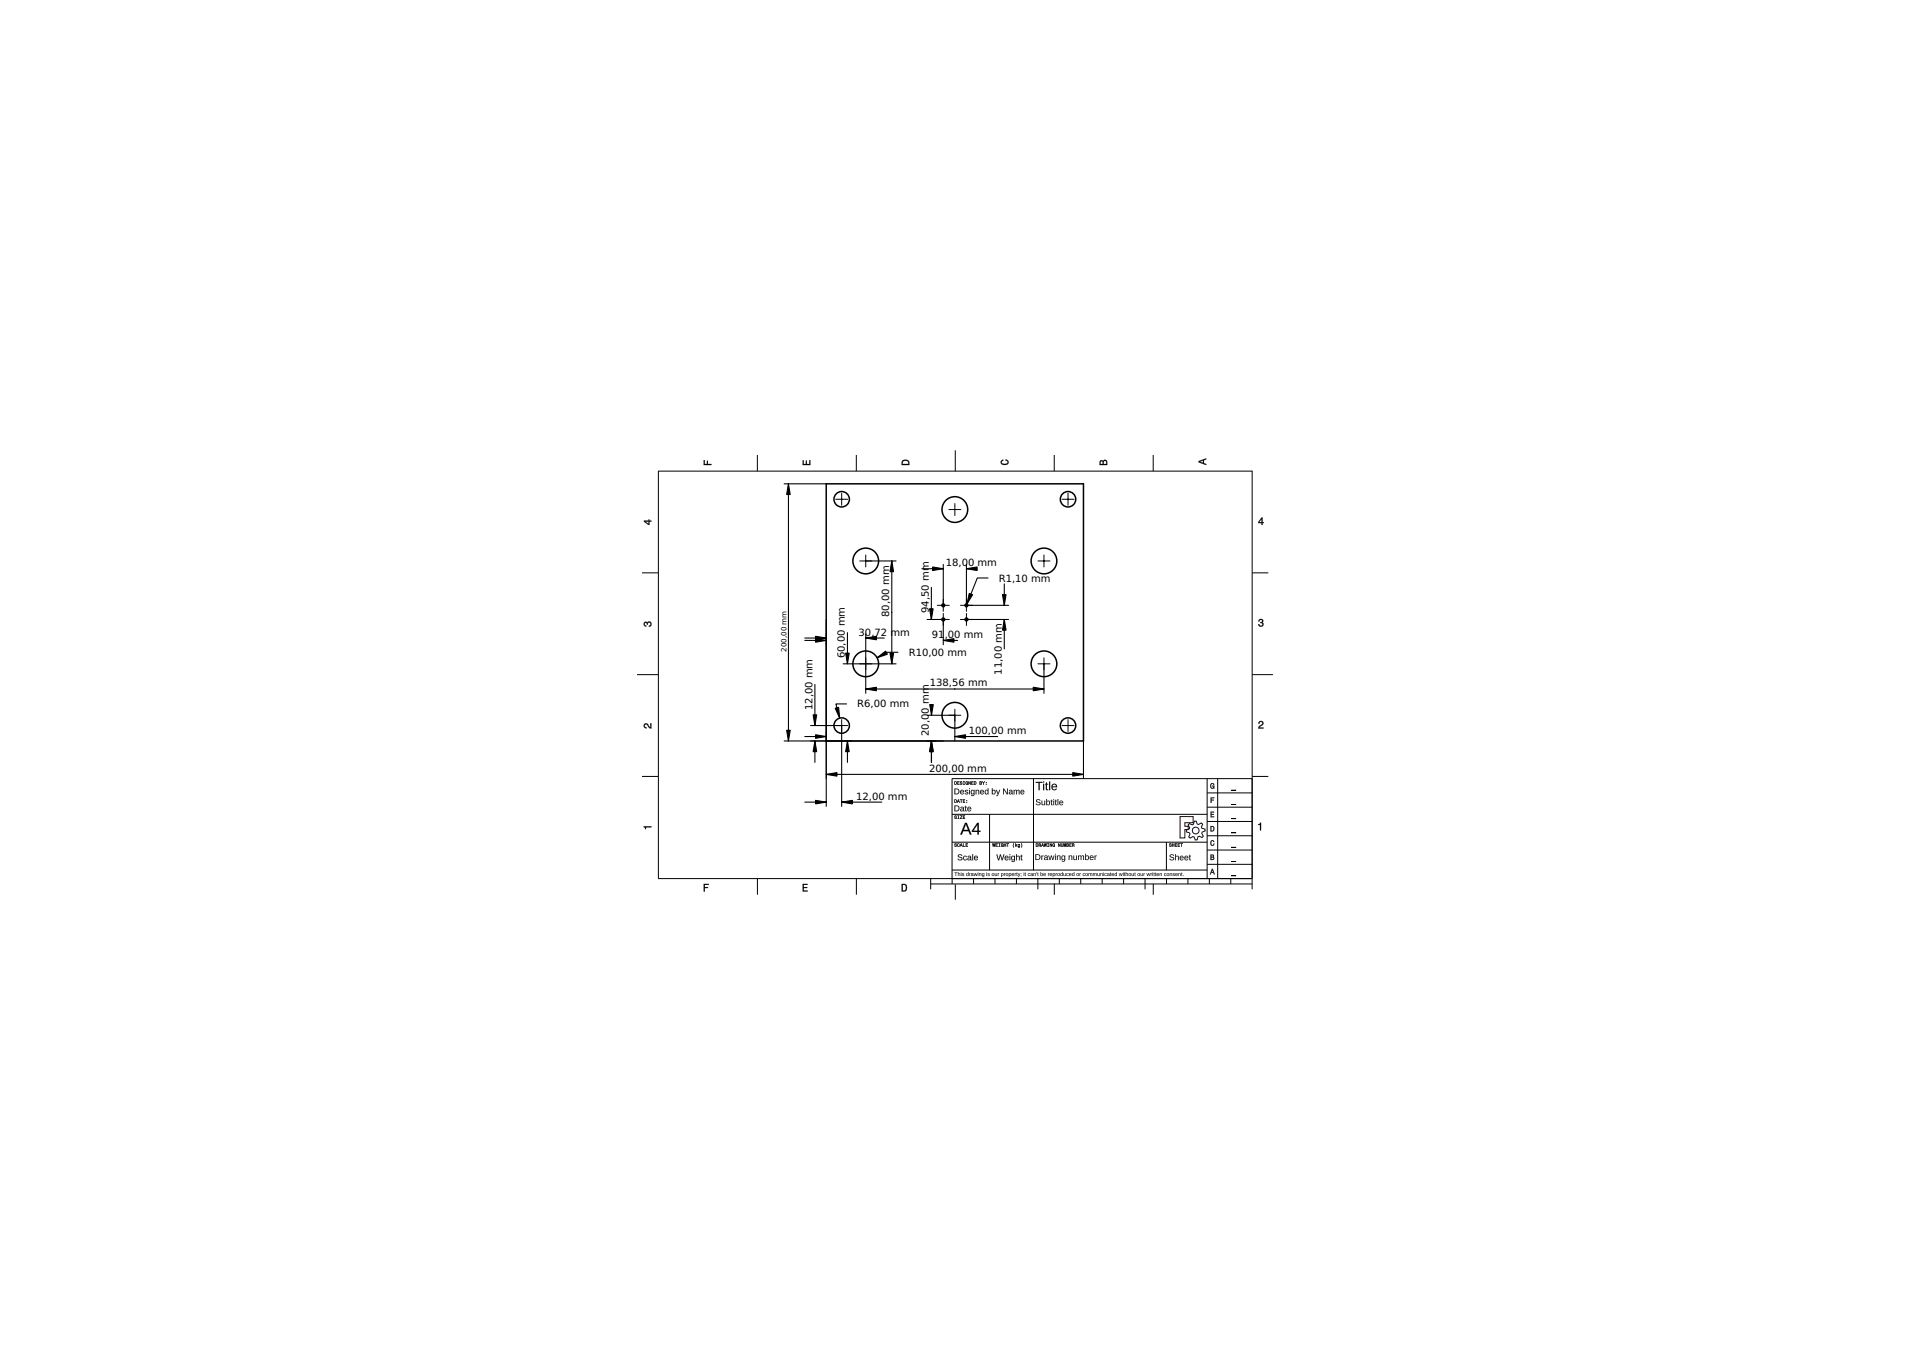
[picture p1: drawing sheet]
<svg xmlns="http://www.w3.org/2000/svg" width="297mm" height="210mm" viewBox="0 0 297 210" stroke-linecap="round" stroke-linejoin="round" font-family="sans-serif">
<defs><g id="words">
<g font-size="1.6">
<text x="147" y="88">18,0</text>
<text x="150.5" y="88">0 mm</text>
<text x="138.2" y="95.9" transform="rotate(-90 138.2 95.9)">80,00 mm</text>
<text x="144.4" y="95.3" transform="rotate(-90 144.4 95.3)">94,50 mm</text>
<text x="155.2" y="90.4">R1,10 mm</text>
<text x="133.5" y="98.8">30,72 mm</text>
<text x="141.2" y="102">R10,00 mm</text>
<text x="144.9" y="99.2">91</text>
<text x="146.8" y="99.2">,00 mm</text>
<text x="131.3" y="102.4" transform="rotate(-90 131.3 102.4)">60,00 mm</text>
<text x="144.5" y="106.7">138,56 mm</text>
<text x="155.7" y="104.9" transform="rotate(-90 155.7 104.9)">11,00 mm</text>
<text x="126.3" y="110.4" transform="rotate(-90 126.3 110.4)">12,00 mm</text>
<text x="133.3" y="110">R6,00 mm</text>
<text x="144.4" y="111" transform="rotate(-90 144.4 111)">0 mm</text>
<text x="144.4" y="114.4" transform="rotate(-90 144.4 114.4)">20,0</text>
<text x="150.6" y="114.1">100,00 mm</text>
<text x="133.1" y="124.3">12,00 mm</text>
<text x="144.4" y="120">200,00 mm</text>
</g>
<text font-size="1.1" x="122.2" y="101.4" transform="rotate(-90 122.2 101.4)">200,00 mm</text>
</g></defs>
<g fill="none" stroke="#000" stroke-width=".16">
<path d="M102.3 73.2v63.4M102.3 73.3h92.4M117.7 70.7v2.6M133.1 70.7v2.6M148.5 70v3.3M163.9 70.7v2.6M179.2 70.7v2.6M194.6 73.2v63.4h-46.6M99.8 89.1h2.5M194.6 89.1h2.5M99 104.9h3.3M194.6 104.9h3.3"/>
<path d="M99.8 120.7h2.5M102.3 136.6h92.2M117.7 136.6v2.5M133.1 136.6v2.5M144.7 137.4h49.9M144.7 136.6v1.7M148 135.3h39.6M148 130.9h39.6M148 126.6h39.6M148 121.1h46.6M148 121.1v16.3M148.5 137.5v2.4"/>
<path d="M151.3 136.6v.8M153.8 126.6v8.7M154.7 136.6v.8M158 136.6v.8M160.6 121v14.3M161.3 136.6v1.7M163.9 137.4v1.7M164.7 136.6v.8M168 136.6v.8M171.3 136.6v.8M174.6 136.6v.8M178 136.6v1.7"/>
<path d="M179.3 137.4v1.7M181.3 130.9v4.4M181.3 136.6v.8M184.6 136.6v.8M187.6 134.4h7M187.6 132.2h7M187.6 129.9h7M187.6 127.7h7M187.6 125.5h7M187.6 123.3h7M187.6 121.1v15.5M188 136.6v.8"/>
<path d="M189.3 121.1v15.5M191.3 136.6v.8M194.6 136.6v1.7M194.6 120.7h2.5"/>
</g>
<g fill="#000">
<path d="M109.4 71.5h.1v.6h.4v-.4h.1v.4h.6v.2h-1.2z" fill-rule="evenodd"/>
<path d="M124.8 71.6h.1v.5h.4v-.5h.1v.5h.4v-.5h.1v.7h-1.1z" fill-rule="evenodd"/>
<path d="M140.3 71.6l-.1 .2v.5h1.1v-.4a.64 .64 0 0 0-1-.3zM140.4 71.7h.7l.1 .4h-.9z" fill-rule="evenodd"/>
<path d="M155.6 71.6l.3-.1v.1l-.2 .2a.47 .47 0 0 0 .5 .3 .47 .47 0 0 0 .4-.3l-.3-.2v-.1a.41 .41 0 0 1 .5 .3 .41 .41 0 0 1-.4 .5 .52 .52 0 0 1-.6 0 .52 .52 0 0 1-.2-.7z" fill-rule="evenodd"/>
<path d="M171 71.6l-.1 .7h1.2v-.4a.33 .33 0 0 0-.3-.4 .33 .33 0 0 0-.3 .2l-.2-.1zM171.1 71.8h.3v.3h-.3zM171.6 71.7h.3l.1 .4h-.4z" fill-rule="evenodd"/>
<path d="M186.3 71.7v.2l1.2 .4v-.2l-.4-.1v-.4l.4-.2v-.1zM186.5 71.8l.5-.2v.4z" fill-rule="evenodd"/>
<path d="M100.1 96.8a.29 .29 0 0 1 .5 0 .39 .39 0 0 1 .7 .1 .39 .39 0 0 1-.4 .5v-.1a.24 .24 0 0 0 .3-.2 .24 .24 0 0 0-.3-.3 .24 .24 0 0 0-.2 .3h-.1a.21 .21 0 0 0-.2-.3 .21 .21 0 0 0-.2 .2 .21 .21 0 0 0 .1 .3h.1v.1a.39 .39 0 0 1-.3-.2 .39 .39 0 0 1 0-.4z" fill-rule="evenodd"/>
<path d="M100.1 81v.1l.7 .5h.1v-.5h.3v-.1h-.3v-.2h-.1v.2zM100.3 81.1h.5v.4z" fill-rule="evenodd"/>
<path d="M195.7 96.3a.34 .34 0 0 1 .5 0 .34 .34 0 0 1 0 .5 .39 .39 0 0 1-.1 .7 .39 .39 0 0 1-.5-.5h.1a.24 .24 0 0 0 .3 .3 .24 .24 0 0 0 .2-.2 .24 .24 0 0 0-.3-.2v-.2a.21 .21 0 0 0 .3-.1 .21 .21 0 0 0-.2-.3 .21 .21 0 0 0-.2 .2v.1h-.2z" fill-rule="evenodd"/>
<path d="M196.1 80.5l-.5 .8h.5v.3h.1v-.3h.2v-.1h-.2v-.7zM196.1 80.7v.5h-.4z" fill-rule="evenodd"/>
<path d="M100.2 112.6a.51 .51 0 0 1 .7 .4l.2 .1v-.6h.1v.8a.92 .92 0 0 1-.7-.6 .23 .23 0 0 0-.3 .1 .23 .23 0 0 0 .3 .3v.1a.4 .4 0 0 1-.4-.2 .4 .4 0 0 1 .1-.4z" fill-rule="evenodd"/>
<path d="M195.7 112.2a.39 .39 0 0 1 .7 .1 .39 .39 0 0 1-.4 .6l-.2 .2h.6v.2h-.8a.92 .92 0 0 1 .6-.7 .23 .23 0 0 0-.2-.4 .23 .23 0 0 0-.2 .3h-.2z" fill-rule="evenodd"/>
<path d="M100.1 128.5h1.1v.1h-.8v.3h-.1z" fill-rule="evenodd"/>
<path d="M109.4 137.4h.8v.2h-.6v.3h.4v.2h-.4v.5h-.2z" fill-rule="evenodd"/>
<path d="M124.8 137.4h.7v.2h-.6v.3h.6v.2h-.6v.4h.6v.1h-.7z" fill-rule="evenodd"/>
<path d="M140.2 137.4v1.2h.4a.6 .6 0 0 0 .4-.6 .6 .6 0 0 0-.4-.6zM140.3 137.6a.45 .45 0 0 1 .5 .4 .45 .45 0 0 1-.5 .5z" fill-rule="evenodd"/>
<path d="M148.4 131.2a.2 .2 0 0 0 0 .2 .2 .2 0 0 0 .2 .1l-.1 .1-.1-.1a.18 .18 0 0 0 .1 .2 .18 .18 0 0 0 .2-.3 .18 .18 0 0 0-.2-.1v-.1h.2zM148.8 131.2a.24 .24 0 0 0 0 .3 .24 .24 0 0 0 .3 .1l.1-.1a.16 .16 0 0 1-.3 0 .16 .16 0 0 1 0-.2 .16 .16 0 0 1 .2 0l-.1-.2zM149.4 131.1l-.2 .5 .1-.1h.2l.1 .1zM149.4 131.2l.1 .2h-.2zM149.7 131.1v.5h.3h-.2zM150.1 131.1v.5h.3h-.2v-.2h.2h-.2v-.2l.2-.1z" fill-rule="evenodd"/>
<path d="M148.4 126.8a.2 .2 0 0 0 0 .3 .2 .2 0 0 0 .2 0l-.1 .2-.1-.2a.18 .18 0 0 0 .1 .2 .18 .18 0 0 0 .2-.2 .18 .18 0 0 0-.2-.1v-.1h.2zM148.8 126.8l.1 .1-.1 .4h.3l-.1-.1v-.3l.1-.1zM149.2 126.8l.3 .1-.3 .4h.4l-.3-.1 .3-.4zM149.7 126.8v.5h.3l-.3-.1v-.1h.3l-.3-.1v-.1l.3-.1z" fill-rule="evenodd"/>
<path d="M148.4 124.3v.5h.1a.26 .26 0 0 0 .2-.2 .26 .26 0 0 0-.2-.3zM148.4 124.4a.19 .19 0 0 1 .2 .2 .19 .19 0 0 1-.2 .1zM148.9 124.3l-.2 .5 .2-.1h.2l.1 .1zM149 124.4v.2h-.1zM149.2 124.3l.2 .1v.4v-.4l.2-.1zM149.7 124.3v.5h.3l-.3-.1v-.1h.3l-.3-.1v-.1l.3-.1zM150.2 124.7l.1 .1zM150.2 124.4l.1 .1z" fill-rule="evenodd"/>
<path d="M148.4 121.5v.5h.1a.26 .26 0 0 0 .2-.3 .26 .26 0 0 0-.2-.2zM148.4 121.6a.19 .19 0 0 1 .2 .1 .19 .19 0 0 1-.2 .2zM148.8 121.5v.5h.3l-.2-.1v-.1h.2l-.2-.1v-.1l.2-.1zM149.3 121.5a.2 .2 0 0 0 0 .2 .2 .2 0 0 0 .2 .1l-.1 .1-.2-.1a.18 .18 0 0 0 .2 .2 .18 .18 0 0 0 .2-.2 .18 .18 0 0 0-.3-.1l.1-.2 .2 .1zM149.7 121.5l.1 .1v.3l-.1 .1h.3l-.1-.1v-.3l.1-.1zM150.1 121.6a.24 .24 0 0 0 0 .3 .24 .24 0 0 0 .3 .1v-.3h-.1l.1 .2a.16 .16 0 0 1-.2-.1 .16 .16 0 0 1 0-.2 .16 .16 0 0 1 .2 0l-.1-.1zM150.5 121.5v.5l.1-.4 .3 .4v-.5l-.1 .4zM151 121.5v.5h.3l-.3-.1v-.1h.3l-.3-.1v-.1l.3-.1zM151.4 121.5v.5h.2a.26 .26 0 0 0 .2-.3 .26 .26 0 0 0-.2-.2zM151.5 121.6a.19 .19 0 0 1 .2 .1 .19 .19 0 0 1-.2 .2zM152.3 121.5v.5h.2a.14 .14 0 0 0 .1-.1 .14 .14 0 0 0-.1-.2l.1-.2zM152.3 121.6l.2 .1h-.2zM152.3 121.8h.2v.1h-.2zM152.7 121.5l.2 .5 .2-.5-.2 .2zM153.3 121.9l.1 .1zM153.3 121.6l.1 .1z" fill-rule="evenodd"/>
<path d="M154.3 131.1v.5l.2-.4 .1 .4 .1-.5-.1 .5-.1-.5-.1 .5zM154.8 131.1v.5h.3h-.3v-.2h.2h-.2v-.2l.3-.1zM155.2 131.1l.1 .1-.1 .4h.3h-.1v-.4l.1-.1zM155.6 131.2a.24 .24 0 0 0 0 .3 .24 .24 0 0 0 .3 .1h.1v-.2h-.2l.1 .1a.16 .16 0 0 1-.2-.1 .16 .16 0 0 1 0-.2 .16 .16 0 0 1 .3 .1l-.2-.2zM156 131.1v.5l.1-.2h.2l.1 .2v-.5l-.1 .2h-.2zM156.5 131.1l.1 .1 .1 .4v-.4l.1-.1zM157.6 131.1a.45 .45 0 0 0 0 .7zM157.8 131.1v.5l.1-.2 .2 .2-.1-.2 .1-.1-.2 .1zM158.2 131.3a.18 .18 0 0 0 0 .3 .18 .18 0 0 0 .3 0l-.1 .1h-.2a.16 .16 0 0 0 .2 .1 .16 .16 0 0 0 .1-.2v-.3zM158.3 131.4a.13 .13 0 0 1 .2 0 .13 .13 0 0 1-.2 0zM158.7 131.1l.1 .7a.45 .45 0 0 0-.1-.7z" fill-rule="evenodd"/>
<path d="M161 131.1v.5h.2a.26 .26 0 0 0 .2-.2 .26 .26 0 0 0-.2-.3zM161.1 131.2a.19 .19 0 0 1 .2 .2 .19 .19 0 0 1-.2 .2zM161.5 131.1v.5v-.2h.2l.1 .2-.1-.4zM161.5 131.2h.2v.2h-.2zM162 131.1l-.2 .5 .2-.1h.2l.1 .1zM162.1 131.2v.2h-.1zM162.3 131.1l.1 .5 .1-.4 .1 .4 .1-.5-.1 .5-.1-.5-.1 .5zM162.8 131.1l.1 .1v.4h-.1h.2v-.5zM163.2 131.1v.5v-.4l.3 .4v-.5v.4zM163.7 131.2a.24 .24 0 0 0-.1 .3 .24 .24 0 0 0 .3 .1h.1v-.2h-.2l.1 .1a.16 .16 0 0 1-.2-.1 .16 .16 0 0 1 .1-.2 .16 .16 0 0 1 .2 .1l-.1-.2zM164.5 131.1v.5v-.4l.3 .4v-.5v.4zM164.9 131.1v.3a.18 .18 0 0 0 .2 .3 .18 .18 0 0 0 .2-.3l-.1-.3v.5h-.2zM165.3 131.1v.5l.1-.4 .1 .4 .1-.4 .1 .4v-.5h-.1l-.1 .5-.1-.5zM165.8 131.1v.5h.2a.14 .14 0 0 0 .1-.1 .14 .14 0 0 0-.1-.1l.1-.2zM165.9 131.2l.1 .1h-.1zM165.9 131.4h.1v.2h-.1zM166.2 131.1v.5h.4h-.3v-.2h.2h-.2v-.2l.2-.1zM166.7 131.1v.5v-.2h.2l.1 .2-.1-.4zM166.7 131.2h.2v.2h-.2z" fill-rule="evenodd"/>
<path d="M181.8 131.2a.2 .2 0 0 0 0 .2 .2 .2 0 0 0 .2 .1l-.1 .1-.2-.1a.18 .18 0 0 0 .2 .2 .18 .18 0 0 0 .2-.3 .18 .18 0 0 0-.2-.1v-.1h.2zM182.2 131.1v.5l.1-.2h.2v.2v-.5v.2h-.2zM182.6 131.1v.5h.4h-.3v-.2h.2h-.2v-.2l.2-.1zM183.1 131.1v.5h.3h-.3v-.2h.3h-.3v-.2l.3-.1zM183.5 131.1l.1 .1 .1 .4v-.4l.1-.1z" fill-rule="evenodd"/>
<path d="M188.4 135.1l-.3 .8h.1l.1-.2h.3l.1 .2h.1l-.3-.8zM188.4 135.2l.2 .4h-.3z" fill-rule="evenodd"/>
<path d="M188.2 126.2h.5v.1h-.4v.3h.4v.1h-.4v.3h.4v.1h-.5z" fill-rule="evenodd"/>
<path d="M188.2 124h.5v.1h-.4v.2h.4v.1h-.4v.4h-.1z" fill-rule="evenodd"/>
<path d="M188.2 128.4v.9h.2a.43 .43 0 0 0 .4-.4 .43 .43 0 0 0-.4-.5zM188.3 128.5a.32 .32 0 0 1 .3 .4 .32 .32 0 0 1-.3 .3z" fill-rule="evenodd"/>
<path d="M188.2 132.9v.8h.3a.23 .23 0 0 0 .2-.2 .23 .23 0 0 0-.1-.2l.1-.2-.1-.2zM188.3 133h.1a.13 .13 0 0 1 .2 .1 .13 .13 0 0 1-.2 .1h-.1zM188.3 133.3h.2a.15 .15 0 0 1 .1 .2 .15 .15 0 0 1-.1 .1h-.2z" fill-rule="evenodd"/>
<path d="M188.2 130.8l.4-.1 .1 .2-.2-.2a.34 .34 0 0 0-.2 .4 .34 .34 0 0 0 .2 .3l.1-.2h.1v.2l-.3 .1a.48 .48 0 0 1-.2-.7z" fill-rule="evenodd"/>
<path d="M188.2 121.9l.4-.1 .1 .2-.2-.1a.33 .33 0 0 0-.3 .3 .33 .33 0 0 0 .3 .3l.1-.2h-.2v-.1h.3v.4v-.1l-.1 .1a.41 .41 0 0 1-.5-.2 .41 .41 0 0 1 .1-.5z" fill-rule="evenodd"/>
<path d="M191.4 136.1h.7v.1h-.7z" fill-rule="evenodd"/>
<path d="M191.4 133.9h.7v.1h-.7z" fill-rule="evenodd"/>
<path d="M191.4 131.7h.7v.1h-.7z" fill-rule="evenodd"/>
<path d="M191.4 129.5h.7v.1h-.7z" fill-rule="evenodd"/>
<path d="M191.4 127.2h.7v.1h-.7z" fill-rule="evenodd"/>
<path d="M191.4 125h.7v.1h-.7z" fill-rule="evenodd"/>
<path d="M191.4 122.8h.7v.1h-.7z" fill-rule="evenodd"/>
<path d="M195.6 128.1l.4-.2v1.2h-.1v-.8h-.3z" fill-rule="evenodd"/>
</g>
<g fill="#000">
<path d="M109.4 71.5v.8h1.2v-.2l-.6 .1v-.5h-.1v.5h-.4v-.7zM109.4 71.5h.2l-.1 .6h.4v-.5h.1v.5h.6v.2h-1.2z"/>
<path d="M124.8 71.6v.7h1.1v-.7h-.1v.6h-.4v-.6h-.1v.6h-.4v-.6zM124.8 71.6h.1v.5h.4l-.1-.5h.2v.5h.4v-.6h.2v.8h-1.2z"/>
<path d="M140.3 71.6l-.1 .2v.5h1.1v-.6l-.1-.1-.5-.1zM140.3 71.6l.4-.1 .5 .1 .1 .1v.6h-1.2l.1-.5zM140.4 71.7h.7l.1 .5h-.9zM140.4 71.7l-.1 .4h.9l-.1-.4z"/>
<path d="M155.6 71.6v.4l.3 .3h.5l.3-.3v-.3l-.2-.2h-.2v.1l.3 .1 .1 .2-.3 .2h-.6l-.1-.3 .2-.2v-.1zM155.6 71.6l.3-.2v.2l-.2 .2v.2l.3 .1h.4l.2-.2v-.2l-.3-.1v-.2l.2 .1 .3 .2v.4l-.4 .2h-.5l-.3-.2z"/>
<path d="M171 71.6l-.1 .7h1.2v-.6l-.2-.2h-.3l-.1 .2-.2-.1zM171 71.6l.3-.1 .2 .2 .1-.2h.3l.2 .2v.6h-1.2zM171.1 71.7h.3v.5h-.4zM171.1 71.8v.3h.3v-.3zM171.6 71.7h.3l.1 .5h-.5zM171.6 71.7v.4h.4l-.1-.4z"/>
<path d="M186.3 71.7v.2l1.2 .4v-.2l-.4-.1v-.5l.4-.1v-.1zM186.3 71.7l1.2-.5v.3l-.4 .1v.4l.4 .1v.2l-1.2-.4zM186.4 71.8l.6-.2v.4zM186.5 71.8l.5 .2v-.4z"/>
<path d="M100.1 96.8v.4l.2 .2h.1v-.1l-.2-.1v-.2l.2-.2 .1 .1 .1 .2h.1l.1-.3h.3v.4l-.2 .1v.1l.3-.2v-.3l-.2-.2-.2-.1-.2 .3-.2-.2zM100.1 96.8l.3-.2 .2 .2 .2-.2h.3l.2 .3v.3l-.3 .2-.2 .1v-.2l.3-.2v-.2l-.3-.1-.1 .3h-.2v-.2l-.1-.1-.2 .2 .1 .2h.2v.2h-.2l-.2-.2z"/>
<path d="M100.1 81v.1l.7 .5h.1v-.5h.3v-.1h-.3v-.2h-.1v.2zM100.1 80.9l.7 .1v-.2h.2l-.1 .2 .4-.1v.2h-.4l.1 .5h-.2l-.7-.5zM100.2 81.1h.6v.4zM100.3 81.1l.5 .4v-.4z"/>
<path d="M195.7 96.3l-.1 .3h.2l.1-.2h.3v.2l-.3 .1v.2h.3l.1 .2-.2 .2-.3-.1-.1-.2h-.1v.2l.2 .2h.4l.2-.3-.2-.3 .1-.1v-.3l-.3-.2zM195.7 96.3l.3-.1 .3 .2v.3l-.1 .1 .2 .3-.2 .3h-.4l-.2-.2v-.2h.2v.2l.2 .1 .2-.1v-.1v-.2h-.3v-.2l.3-.1-.1-.2h-.2l-.1 .2h-.2z"/>
<path d="M196.1 80.5l-.5 .8h.5v.3h.1v-.3h.2v-.1h-.2v-.7zM196.1 80.5h.2l-.1 .7h.2v.1h-.2l.1 .3h-.2v-.3h-.5v-.1zM196.1 80.6v.6h-.4zM196.1 80.7l-.4 .5h.4z"/>
<path d="M100.2 112.6l-.1 .3 .1 .2 .3 .1v-.1l-.2-.1-.1-.1 .2-.3 .2 .1 .3 .5 .3 .1v-.8h-.1v.6l-.5-.6h-.2zM100.1 112.6l.3-.2 .2 .1 .5 .6v-.7h.2v.9l-.4-.1-.3-.5-.2-.1-.2 .3 .1 .1 .2 .1v.2l-.3-.1-.2-.3z"/>
<path d="M195.7 112.2l-.1 .3h.2v-.2l.2-.1 .2 .2-.1 .3-.4 .3-.1 .3h.8v-.2h-.7l.5-.4 .2-.3-.2-.3zM195.7 112.2l.3-.1 .4 .2-.1 .4-.5 .4h.6v.2h-.8l.1-.4 .4-.3 .1-.2-.2-.2-.2 .1v.2h-.2z"/>
<path d="M100.1 128.5l.2 .4h.1v-.3h.8v-.1zM100 128.5h1.3v.2l-.9-.1v.3h-.1z"/>
<path d="M109.4 137.4v1.2h.2l-.1-.6 .5 .1v-.2l-.5 .1v-.4h.7v-.2zM109.4 137.4h.8v.2h-.6v.3h.5v.2h-.5v.5h-.2z"/>
<path d="M124.8 137.4v1.2h.7v-.1h-.6v-.5h.6v-.1l-.6 .1v-.4h.6v-.2zM124.8 137.4h.7v.2h-.6v.3h.6v.2h-.6v.4l.6-.1v.2h-.7z"/>
<path d="M140.2 137.4v1.2h.5l.3-.3-.1-.6-.2-.2zM140.1 137.4h.6l.2 .3 .1 .6-.3 .3h-.6zM140.3 137.6l.5 .1v.5l-.1 .3h-.4zM140.3 137.6v.9l.4-.1 .1-.2v-.5z"/>
<path d="M148.4 131.2v.2l.3 .1-.1 .1-.2-.1v.1h.2l.1-.2-.3-.1 .1-.1 .1 .1 .1-.1zM148.4 131.2h.3v.1l-.3-.1 .3 .2-.1 .3-.3-.1v-.1l.2 .1 .1-.1-.2-.2zM148.8 131.2v.4h.2l.2-.1-.3 .1-.1-.3 .2-.1 .1 .1-.1-.2zM148.8 131.2l.2-.1 .1 .1 .1 .1-.2-.1-.1 .1v.3l.3-.2-.2 .3-.2-.1zM149.4 131.1l-.2 .5 .1-.1h.2l.1 .1zM149.3 131.1h.2l.2 .6h-.2v-.2h-.2v.2h-.2zM149.4 131.1l.1 .4h-.2zM149.4 131.2l-.1 .2h.2zM149.7 131.1v.5h.3h-.3zM149.7 131.1h.1v.5h.2v.1h-.3zM150.1 131.1v.5h.3h-.2v-.2h.2h-.2v-.2l.2-.1zM150.1 131.1h.3v.1h-.2v.2l.2-.1v.1h-.2v.2h.3v.1h-.4z"/>
<path d="M148.4 126.8v.2l.3 .2-.1 .1-.2-.2v.1l.2 .1 .1-.2-.3-.2 .1-.1 .1 .2 .1-.1zM148.4 126.8l.3 .1v.1l-.3-.1 .3 .2-.1 .2-.3-.1v-.1l.2 .2 .1-.1-.2-.2zM148.8 126.8h.2v.5h-.2h.3h-.1v-.5h.1zM148.8 126.8h.3l-.1 .1v.3h.1v.1h-.3l.1-.1v-.3h-.1zM149.2 126.8h.3l-.3 .5h.4h-.3l.3-.5zM149.2 126.8h.4l-.3 .4h.3v.1h-.4l.3-.4h-.3zM149.7 126.8v.5h.3h-.3v-.2h.3l-.3-.1v-.2h.3zM149.7 126.8h.3v.1h-.3v.1h.3v.1h-.3v.1h.3v.1h-.3z"/>
<path d="M148.4 124.3v.5h.2l.1-.4zM148.3 124.3l.4 .1-.1 .4h-.3zM148.4 124.3l.2 .1v.4h-.2zM148.4 124.4v.3h.2v-.3zM148.9 124.3l-.2 .5 .2-.2h.2l.1 .2zM148.9 124.3h.1l.2 .5h-.1v-.1h-.2l-.1 .1h-.1zM149 124.3l.1 .3h-.2zM148.9 124.4v.2h.1zM149.2 124.3h.2v.5v-.5h.2zM149.2 124.3h.4v.1h-.2l.1 .4h-.2l.1-.4h-.2zM149.7 124.3v.5h.3h-.3v-.2h.3l-.3-.1v-.2h.3zM149.7 124.3h.3v.1h-.3v.1h.3v.1h-.3v.1h.3v.1h-.3zM150.2 124.7l.1 .1zM150.2 124.7h.1v.1h-.1zM150.2 124.4l.1 .1zM150.2 124.4h.1v.2h-.1z"/>
<path d="M148.4 121.5v.5h.2l.1-.4zM148.3 121.5l.4 .1-.1 .4h-.3zM148.4 121.5l.2 .1v.3l-.2 .1zM148.4 121.6v.3h.2v-.3zM148.8 121.5v.5h.3h-.2v-.3h.2h-.2v-.2h.2zM148.8 121.5h.3v.1h-.2v.1h.2v.1h-.2v.1h.3v.1h-.4zM149.3 121.5v.2l.2 .2v.1l-.2-.2-.1 .1 .3 .1 .1-.2-.3-.2v-.1l.2 .1h.1zM149.3 121.5l.3 .1v.1l-.2-.2-.1 .1 .3 .2-.1 .2-.3-.1v-.1l.2 .1h.1l-.3-.2zM149.7 121.5h.1v.5h-.1h.3h-.2v-.5h.2zM149.7 121.5h.3l-.1 .1v.3h.1v.1h-.3l.1-.1v-.3h-.1zM150.1 121.6v.3l.2 .1 .1-.1v.1v-.3h-.1l.1 .1-.1 .2-.2-.2 .1-.2 .1-.1 .1 .1v-.1zM150.1 121.5h.3l.1 .2-.3-.1v.2l.1 .1 .1-.1h-.2v-.1h.3v.3h-.4zM150.5 121.5v.5l.1-.4 .3 .4v-.5l-.1 .4zM150.5 121.5h.1l.2 .4v-.4h.1v.5h-.1l-.2-.4v.4h-.1zM151 121.5v.5h.3h-.3v-.3h.3h-.3v-.2h.3zM151 121.5h.3v.1h-.3v.1h.3v.1h-.3v.1h.3v.1h-.3zM151.4 121.5v.5h.2l.1-.4zM151.4 121.5l.3 .1v.4h-.3zM151.4 121.5l.3 .1-.1 .3-.2 .1zM151.5 121.6v.3h.1l.1-.3zM152.3 121.5v.5h.2l.1-.4zM152.2 121.5l.4 .1v.4h-.4zM152.3 121.5l.2 .1v.1h-.2zM152.3 121.6v.1h.2zM152.3 121.7l.2 .1v.1l-.2 .1zM152.3 121.8v.1h.2v-.1zM152.7 121.5l.2 .5v-.2l.2-.3-.2 .3zM152.6 121.5h.2l.1 .2 .1-.2h.1l-.2 .3v.2h-.1v-.2zM153.3 121.9l.1 .1zM153.2 121.9h.2v.1h-.2zM153.3 121.6l.1 .1zM153.2 121.6h.2v.1h-.2z"/>
<path d="M148.3 135.6h.5l-.2 .1v.5l-.1-.5zM148.9 135.6l.1 .2a.15 .15 0 0 1 .1 0 .15 .15 0 0 1 .1 .1v.3l-.1-.4-.2 .4zM149.4 135.6v.1zM149.4 135.8v.4zM149.6 135.8l.3 .1h-.3a.18 .18 0 0 1 .2 .1 .18 .18 0 0 1-.1 .2 .18 .18 0 0 1-.2-.1h.3l-.3-.2zM150.2 135.8h.3v-.2v.6h-.3zM150.2 136a.15 .15 0 0 0 .3 0 .15 .15 0 0 0-.3 0zM150.7 135.8v.1l.2-.1-.2 .1v.3zM151 135.8h.3v.4h-.1a.15 .15 0 0 1-.3 0 .16 .16 0 0 1 .1-.3h.2h-.3zM151 136.1a.11 .11 0 0 0 .2 0 .11 .11 0 0 0-.2 0zM151.3 135.8l.2 .3 .1-.3 .2 .3 .1-.3-.1 .4-.2-.4-.1 .4zM152 135.6l.1 .1zM152 135.8l.1 .4zM152.2 135.8h.1a.15 .15 0 0 1 .1 0 .15 .15 0 0 1 .1 .1v.3l-.1-.4-.2 .4zM152.7 135.8h.3v.4l-.2 .2-.2-.1a.17 .17 0 0 0 .2 0 .17 .17 0 0 0 .1-.2v.1a.21 .21 0 0 1-.3-.1 .21 .21 0 0 1 .1-.3zM152.7 135.8v.2a.15 .15 0 0 0 .2 .1 .15 .15 0 0 0 .1-.2 .15 .15 0 0 0-.2-.1zM153.3 135.6l.1 .1zM153.3 135.8l.1 .4zM153.5 135.8l.3 .1h-.2a.18 .18 0 0 1 .2 .1 .18 .18 0 0 1-.1 .2 .18 .18 0 0 1-.2-.1h.3l-.3-.2zM154.2 135.8h.1a.22 .22 0 0 1 .3 .2 .22 .22 0 0 1-.2 .2 .22 .22 0 0 1-.3-.2zM154.2 136a.15 .15 0 0 0 .3 0 .15 .15 0 0 0-.3 0zM154.6 135.8l.2 .4 .2-.4v.4l-.1-.1a.15 .15 0 0 1-.2 .1 .15 .15 0 0 1-.1-.1zM155.1 135.8l.1 .1 .1-.1-.1 .1v.3zM155.6 135.8h.3l.1 .1-.1 .3-.2-.1v.3zM155.6 136a.15 .15 0 0 0 .3 0 .15 .15 0 0 0-.3 0zM156.1 135.8v.1l.2-.1-.2 .1v.3zM156.4 135.8h.1a.22 .22 0 0 1 .3 .2 .22 .22 0 0 1-.2 .2 .22 .22 0 0 1-.3-.2zM156.3 136a.15 .15 0 0 0 .3 0 .15 .15 0 0 0-.3 0zM156.8 135.8h.3l.1 .1-.1 .3-.2-.1v.3zM156.8 136a.15 .15 0 0 0 .3 0 .15 .15 0 0 0-.3 0zM157.3 135.8h.3v.2l-.3 .1h.3a.22 .22 0 0 1-.3 0 .22 .22 0 0 1 0-.3zM157.4 135.8l-.1 .1h.3l-.1-.1zM157.7 135.8l.1 .1 .1-.1-.1 .1v.3zM158 135.7l.2 .1-.1 .3 .1 .1-.2-.1zM158.2 135.8l.2 .3 .2-.3-.3 .6-.1-.1 .2-.1zM158.7 136.1v.2zM158.7 135.8h.1zM159.1 135.6l.1 .1zM159.1 135.8l.1 .4zM159.3 135.7l.2 .1-.1 .3 .1 .1-.2-.1zM159.8 135.8h.2l.1 .1a.15 .15 0 0 0-.2-.1 .15 .15 0 0 0-.1 .2 .15 .15 0 0 0 .2 .1h.1a.21 .21 0 0 1-.3 .1 .21 .21 0 0 1 0-.4zM160.2 135.8h.3l.1 .4h-.2a.14 .14 0 0 1-.2 0 .16 .16 0 0 1 .1-.3h.1h-.2zM160.3 136.1a.11 .11 0 0 0 .2 0 .11 .11 0 0 0-.2 0zM160.6 135.8h.1a.15 .15 0 0 1 .2 0 .15 .15 0 0 1 .1 .1v.3l-.2-.4-.1 .4zM161.1 135.6l.1 .2zM161.3 135.7l.1 .1v.3v.1l-.1-.1zM161.7 135.6l.1 .2h.1l.2 .1v.3h-.2h-.2zM161.7 136a.15 .15 0 0 0 .3 0 .15 .15 0 0 0-.3 0zM162.2 135.8h.3l.1 .2-.3 .1h.3a.22 .22 0 0 1-.4 0 .22 .22 0 0 1 0-.3zM162.3 135.8v.1h.2l-.1-.1zM162.9 135.8l.1 .1 .1-.1-.1 .1v.3zM163.2 135.8h.3v.2l-.3 .1h.3a.22 .22 0 0 1-.3 0 .22 .22 0 0 1 0-.3zM163.3 135.8l-.1 .1h.3l-.1-.1zM163.6 135.8h.3l.1 .1v.3l-.3-.1v.3zM163.6 136a.15 .15 0 0 0 .3 0 .15 .15 0 0 0-.3 0zM164.1 135.8l.1 .1 .1-.1-.1 .1v.3zM164.4 135.8h.2a.22 .22 0 0 1 .2 .2 .22 .22 0 0 1-.2 .2 .22 .22 0 0 1-.2-.2zM164.4 136a.15 .15 0 0 0 .3 0 .15 .15 0 0 0-.3 0zM164.9 135.8h.2l.1-.2v.6h-.3zM164.9 136a.15 .15 0 0 0 .3 0 .15 .15 0 0 0-.3 0zM165.3 135.8l.2 .4 .2-.4v.4l-.1-.1a.15 .15 0 0 1-.2 .1 .15 .15 0 0 1-.1-.1zM165.8 135.8h.2l.1 .1a.15 .15 0 0 0-.2-.1 .15 .15 0 0 0-.1 .2 .15 .15 0 0 0 .2 .1h.1a.21 .21 0 0 1-.3 .1 .21 .21 0 0 1 0-.4zM166.2 135.8h.3l.1 .2-.4 .1h.3a.22 .22 0 0 1-.3 0 .22 .22 0 0 1 0-.3zM166.3 135.8l-.1 .1h.3l-.1-.1zM166.7 135.8h.2l.1-.2v.6h-.3zM166.7 136a.15 .15 0 0 0 .3 0 .15 .15 0 0 0-.3 0zM167.4 135.8h.1a.22 .22 0 0 1 .3 .2 .22 .22 0 0 1-.2 .2 .22 .22 0 0 1-.3-.2zM167.3 136a.15 .15 0 0 0 .3 0 .15 .15 0 0 0-.3 0zM167.8 135.8l.1 .1 .1-.1-.1 .1v.3zM168.3 135.8h.2l.1 .1a.15 .15 0 0 0-.2-.1 .15 .15 0 0 0 0 .2 .15 .15 0 0 0 .2 .1 .21 .21 0 0 1-.3 .1 .21 .21 0 0 1 0-.4zM168.8 135.8h.1a.22 .22 0 0 1 .2 .2 .22 .22 0 0 1-.2 .2 .22 .22 0 0 1-.2-.2zM168.7 136a.15 .15 0 0 0 .3 0 .15 .15 0 0 0-.3 0zM169.2 135.8h.3a.14 .14 0 0 1 .2 0 .14 .14 0 0 1 .1 .1v.3l-.2-.4-.2 .4v-.3l-.1-.1-.1 .4zM169.9 135.8h.3a.14 .14 0 0 1 .2 0 .14 .14 0 0 1 .1 .1v.3l-.2-.4-.2 .4v-.3l-.1-.1-.1 .4zM170.6 135.8l.1 .4 .2-.4v.4v-.1a.15 .15 0 0 1-.2 .1 .15 .15 0 0 1-.1-.1zM171 135.8h.1a.15 .15 0 0 1 .2 0 .15 .15 0 0 1 .1 .1v.3l-.2-.4-.2 .4zM171.5 135.6l.1 .1zM171.5 135.8l.1 .4zM171.7 135.8h.2l.1 .1a.15 .15 0 0 0-.2-.1 .15 .15 0 0 0 0 .2 .15 .15 0 0 0 .1 .1h.1a.21 .21 0 0 1-.3 .1 .21 .21 0 0 1 0-.4zM172.2 135.8h.2l.1 .4h-.2a.14 .14 0 0 1-.2 0 .16 .16 0 0 1 .1-.3h.2h-.3zM172.2 136.1a.11 .11 0 0 0 .2 0 .11 .11 0 0 0-.2 0zM172.6 135.7l.1 .1-.1 .3 .1 .1-.1-.1zM172.8 135.8h.3l.1 .2-.3 .1h.3a.22 .22 0 0 1-.4 0 .22 .22 0 0 1 0-.3zM172.9 135.8v.1h.2l-.1-.1zM173.3 135.8h.2l.1-.2v.6h-.3zM173.3 136a.15 .15 0 0 0 .3 0 .15 .15 0 0 0-.3 0zM173.9 135.8l.2 .3 .1-.3 .1 .3 .2-.3-.1 .4-.2-.4-.2 .4zM174.6 135.6v.1zM174.6 135.8v.4zM174.8 135.7l.1 .1-.1 .3 .1 .1-.1-.1zM175 135.6v.2a.15 .15 0 0 1 .2 0 .15 .15 0 0 1 .1 .1v.3l-.1-.4-.2 .4zM175.5 135.8h.1a.22 .22 0 0 1 .3 .2 .22 .22 0 0 1-.2 .2 .22 .22 0 0 1-.3-.2zM175.4 136a.15 .15 0 0 0 .3 0 .15 .15 0 0 0-.3 0zM175.9 135.8l.2 .4 .2-.4v.4l-.1-.1a.15 .15 0 0 1-.2 .1 .15 .15 0 0 1-.1-.1zM176.4 135.7l.1 .1-.1 .3 .1 .1-.1-.1zM176.9 135.8h.1a.22 .22 0 0 1 .2 .2 .22 .22 0 0 1-.2 .2 .22 .22 0 0 1-.2-.2zM176.8 136a.15 .15 0 0 0 .3 0 .15 .15 0 0 0-.3 0zM177.3 135.8l.2 .4 .1-.4v.4v-.1a.15 .15 0 0 1-.2 .1 .15 .15 0 0 1-.1-.1zM177.8 135.8v.1l.2-.1-.2 .1v.3zM178.2 135.8l.2 .3 .1-.3 .1 .3 .2-.3-.1 .4-.2-.4-.2 .4zM178.9 135.8v.1l.2-.1-.2 .1v.3zM179.1 135.6l.1 .1zM179.1 135.8l.1 .4zM179.4 135.7l.1 .1-.1 .3 .1 .1-.2-.1zM179.6 135.7l.1 .1-.1 .3 .1 .1-.1-.1zM179.8 135.8h.3l.1 .2-.3 .1h.2a.22 .22 0 0 1-.3 0 .22 .22 0 0 1 0-.3zM179.9 135.8l-.1 .1h.3l-.1-.1zM180.3 135.8a.15 .15 0 0 1 .2 0 .15 .15 0 0 1 .1 .1v.3l-.2-.4-.1 .4zM181 135.8h.2l.1 .1a.15 .15 0 0 0-.2-.1 .15 .15 0 0 0-.1 .2 .15 .15 0 0 0 .2 .1h.1a.21 .21 0 0 1-.3 .1 .21 .21 0 0 1 0-.4zM181.4 135.8h.1a.22 .22 0 0 1 .3 .2 .22 .22 0 0 1-.2 .2 .22 .22 0 0 1-.3-.2zM181.4 136a.15 .15 0 0 0 .3 0 .15 .15 0 0 0-.3 0zM181.8 135.8h.1a.15 .15 0 0 1 .2 0 .15 .15 0 0 1 .1 .1v.3l-.2-.4-.2 .4zM182.3 135.8l.3 .1h-.3a.18 .18 0 0 1 .3 .1 .18 .18 0 0 1-.1 .2 .18 .18 0 0 1-.2-.1h.3l-.3-.2zM182.7 135.8h.3l.1 .2-.3 .1h.3a.22 .22 0 0 1-.4 0 .22 .22 0 0 1 0-.3zM182.8 135.8v.1h.2l-.1-.1zM183.2 135.8a.15 .15 0 0 1 .2 0 .15 .15 0 0 1 .1 .1v.3l-.1-.4-.2 .4zM183.7 135.7l.1 .1-.1 .3 .1 .1-.2-.1zM183.9 136.1l.1 .1z"/>
<path d="M148.3 135.6h.5l-.2 .1v.5h-.1v-.5zM148.3 135.6l.2 .1 .1 .5v-.5l.2-.1zM148.9 135.6h.1v.2a.15 .15 0 0 1 .1 0 .15 .15 0 0 1 .2 .1v.3l-.2-.4-.2 .4zM148.9 135.6v.6l.2-.4 .1 .4v-.4h-.2zM149.4 135.6v.1zM149.4 135.6v.1zM149.4 135.8v.4zM149.4 135.8v.4zM149.6 135.8l.3 .1h-.3a.18 .18 0 0 1 .3 .1 .18 .18 0 0 1-.2 .2 .18 .18 0 0 1-.2-.1h.3l-.3-.2zM149.6 135.8l-.1 .1 .3 .2h-.3a.17 .17 0 0 0 .2 .1 .17 .17 0 0 0 .1-.2l-.2-.1h.3l-.1-.1zM150.2 135.8h.3v-.2v.6h-.3zM150.2 135.8v.4h.3v-.6v.2zM150.3 135.9v.2a.15 .15 0 0 0 .2-.1 .15 .15 0 0 0-.2-.1zM150.2 136a.15 .15 0 0 1 .3 0 .15 .15 0 0 1-.3 0zM150.6 135.8l.1 .1 .2-.1-.2 .1v.3h-.1zM150.7 135.8v.4v-.3l.2-.1-.2 .1zM151 135.8h.3v.4h-.1a.15 .15 0 0 1-.3 0 .16 .16 0 0 1 .1-.3h.2h-.3zM151 135.8l-.1 .1h.3h-.2a.15 .15 0 0 0 0 .3 .14 .14 0 0 0 .2-.1l.1 .1v-.4zM151 136l.1 .1 .1-.1zM151 136.1a.12 .12 0 0 1 .2 0 .12 .12 0 0 1-.2 0zM151.3 135.8l.2 .3 .1-.3 .2 .3 .1-.3-.1 .4h-.1l-.1-.4-.1 .4zM151.3 135.8l.2 .4 .1-.4 .1 .4h.1l.1-.4-.1 .4-.2-.4-.1 .4zM152 135.6l.1 .1zM152 135.6l.1 .1zM152 135.8h.1v.4h-.1zM152 135.8l.1 .4zM152.2 135.8a.15 .15 0 0 1 .2 0 .15 .15 0 0 1 .1 .1v.3l-.1-.4-.2 .4zM152.2 135.8v.4l.2-.4 .1 .4v-.4zM152.7 135.8h.3v.5h-.3h.2v-.2v.1a.22 .22 0 0 1-.3-.1 .22 .22 0 0 1 .1-.3zM152.7 135.8a.21 .21 0 0 0-.1 .3 .21 .21 0 0 0 .3 .1v-.1v.2h-.3h.3l.1-.5zM152.7 135.9v.1a.14 .14 0 0 0 .2 .1 .14 .14 0 0 0 .1-.2 .14 .14 0 0 0-.2-.1zM152.7 135.8a.14 .14 0 0 1 .2 .1 .14 .14 0 0 1 0 .2 .14 .14 0 0 1-.2 0zM153.3 135.6l.1 .1zM153.3 135.6l.1 .1zM153.3 135.8h.1v.4h-.1zM153.3 135.8l.1 .4zM153.5 135.8l.3 .1h-.2a.18 .18 0 0 1 .2 .1 .18 .18 0 0 1-.1 .2 .18 .18 0 0 1-.2-.1h.3l-.3-.2zM153.6 135.8l-.1 .1 .3 .2h-.3a.17 .17 0 0 0 .2 .1 .17 .17 0 0 0 .1-.2l-.2-.1h.2v-.1zM154.2 135.8l.1-.1a.22 .22 0 0 1 .3 .3 .22 .22 0 0 1-.2 .2 .22 .22 0 0 1-.3-.2zM154.1 136a.22 .22 0 0 0 .4 0 .22 .22 0 0 0-.4 0zM154.2 136a.15 .15 0 0 0 .3 0 .15 .15 0 0 0-.3 0zM154.2 136a.16 .16 0 0 1 .3 0 .16 .16 0 0 1-.3 0zM154.6 135.8l.2 .3 .2-.3v.4l-.1-.1a.15 .15 0 0 1-.2 .1 .15 .15 0 0 1-.1-.1zM154.6 135.8l.1 .4h.3v-.4l-.2 .4zM155.1 135.8l.1 .1 .1-.1-.1 .1v.3h-.1zM155.1 135.8l.1 .4v-.3l.1-.1-.1 .1zM155.6 135.8h.3l.1 .1-.1 .3-.2-.1v.3h-.1zM155.6 135.8l.1 .6v-.3h.2l.1-.2-.1-.1zM155.6 136a.15 .15 0 0 0 .3 0 .15 .15 0 0 0-.3 0zM155.6 136a.15 .15 0 0 1 .3 0 .15 .15 0 0 1-.3 0zM156.1 135.8v.1l.2-.1-.1 .1-.1 .3zM156.1 135.8v.4v-.3l.2-.1-.2 .1zM156.4 135.8l.1-.1a.22 .22 0 0 1 .3 .3 .22 .22 0 0 1-.2 .2 .22 .22 0 0 1-.3-.2zM156.3 136a.22 .22 0 0 0 .4 0 .22 .22 0 0 0-.4 0zM156.3 136a.15 .15 0 0 0 .3 0 .15 .15 0 0 0-.3 0zM156.3 136a.16 .16 0 0 1 .3 0 .16 .16 0 0 1-.3 0zM156.8 135.8h.3l.1 .1-.1 .3-.2-.1v.3h-.1zM156.8 135.8l.1 .6v-.3h.2l.1-.2-.1-.1zM156.8 136a.15 .15 0 0 0 .3 0 .15 .15 0 0 0-.3 0zM156.8 136a.15 .15 0 0 1 .3 0 .15 .15 0 0 1-.3 0zM157.3 135.8h.3v.2h-.3l.1 .1h.2a.23 .23 0 0 1-.3 .1 .23 .23 0 0 1 0-.4zM157.3 135.8a.22 .22 0 0 0 0 .3 .22 .22 0 0 0 .3 0h-.2l-.1-.1h.3v-.2zM157.4 135.8l-.1 .1h.3l-.1-.1zM157.4 135.8h.1l.1 .1h-.3zM157.7 135.8l.1 .1 .1-.1-.1 .1v.3h-.1zM157.7 135.8l.1 .4v-.3l.1-.1-.1 .1zM158 135.7l.2 .1h-.1l.1 .4-.2-.1zM158 135.7v.4l.2 .1-.1-.1 .1-.3zM158.2 135.8l.2 .3 .2-.3-.3 .6-.1-.1 .2-.1zM158.2 135.8l.2 .4-.2 .1 .1 .1 .3-.6-.2 .3zM158.7 136.1h.1l-.1 .2zM158.7 136.1v.2zM158.7 135.8h.1zM158.7 135.8h.1zM159.1 135.6l.1 .1zM159.1 135.6l.1 .1zM159.1 135.8h.1v.4h-.1zM159.1 135.8l.1 .4zM159.3 135.7l.2 .1h-.1l.1 .4-.2-.1zM159.3 135.7v.4l.2 .1-.1-.1 .1-.3zM159.8 135.8h.2l.1 .1a.16 .16 0 0 0-.2 0 .16 .16 0 0 0 0 .2 .16 .16 0 0 0 .2 0 .2 .2 0 0 1-.3 .1 .2 .2 0 0 1 0-.3zM159.8 135.8a.21 .21 0 0 0 0 .4 .21 .21 0 0 0 .3-.1h-.1a.13 .13 0 0 1-.1 0 .13 .13 0 0 1 0-.2 .13 .13 0 0 1 .1 0v-.1zM160.2 135.8h.3l.1 .4h-.2a.15 .15 0 0 1-.2 0 .16 .16 0 0 1 .1-.3h.1h-.2zM160.2 135.8v.1h.3h-.2a.16 .16 0 0 0-.1 .3 .16 .16 0 0 0 .3-.1l.1 .1-.1-.4zM160.3 136l.1 .1 .1-.1zM160.3 136.1a.12 .12 0 0 1 .2 0 .12 .12 0 0 1-.2 0zM160.6 135.8h.1a.15 .15 0 0 1 .2 0 .15 .15 0 0 1 .1 .1v.3l-.2-.4-.2 .4zM160.6 135.8l.1 .4 .1-.4 .2 .4v-.4zM161.1 135.6h.1v.2zM161.1 135.6l.1 .2zM161.3 135.7l.1 .1v.4l-.1-.1zM161.3 135.7v.4l.1 .1-.1-.1 .1-.3zM161.7 135.6h.1v.2l.1-.1 .2 .2v.3h-.2h-.2zM161.7 135.6v.6h.2l.2-.1v-.2l-.2-.1h-.1zM161.7 136a.15 .15 0 0 0 .3 0 .15 .15 0 0 0-.3 0zM161.7 136a.15 .15 0 0 1 .3 0 .15 .15 0 0 1-.3 0zM162.2 135.8h.3l.1 .2h-.3v.1h.3a.23 .23 0 0 1-.4 .1 .23 .23 0 0 1 0-.4zM162.2 135.8a.22 .22 0 0 0 0 .3 .22 .22 0 0 0 .4 0h-.3v-.1h.3l-.1-.2zM162.3 135.8v.1h.2l-.1-.1zM162.3 135.8h.1l.1 .1h-.2zM162.9 135.8l.1 .1 .1-.1-.1 .1v.3h-.1zM162.9 135.8l.1 .4v-.3l.1-.1-.1 .1zM163.2 135.8h.3v.2h-.3l.1 .1h.2a.23 .23 0 0 1-.3 .1 .23 .23 0 0 1 0-.4zM163.2 135.8a.22 .22 0 0 0 0 .3 .22 .22 0 0 0 .3 0h-.2l-.1-.1h.3v-.2zM163.3 135.8l-.1 .1h.3l-.1-.1zM163.3 135.8h.1l.1 .1h-.3zM163.6 135.8h.3l.1 .1v.3l-.3-.1v.3h-.1zM163.6 135.8l.1 .6v-.3h.3v-.2l-.1-.1zM163.6 136a.15 .15 0 0 0 .3 0 .15 .15 0 0 0-.3 0zM163.6 136a.15 .15 0 0 1 .3 0 .15 .15 0 0 1-.3 0zM164.1 135.8l.1 .1 .1-.1-.1 .1v.3h-.1zM164.1 135.8l.1 .4v-.3l.1-.1-.1 .1zM164.4 135.8l.2-.1a.22 .22 0 0 1 .2 .3 .22 .22 0 0 1-.2 .2 .22 .22 0 0 1-.3-.2zM164.3 136a.22 .22 0 0 0 .4 0 .22 .22 0 0 0-.4 0zM164.4 136a.15 .15 0 0 0 .3 0 .15 .15 0 0 0-.3 0zM164.4 136a.16 .16 0 0 1 .3 0 .16 .16 0 0 1-.3 0zM164.9 135.8h.2l.1-.2v.6h-.3zM164.9 135.8v.4h.3v-.6l-.1 .2zM164.9 135.9l.1 .2a.15 .15 0 0 0 .1-.1 .15 .15 0 0 0-.2-.1zM164.9 136a.15 .15 0 0 1 .3 0 .15 .15 0 0 1-.3 0zM165.3 135.8l.2 .3 .2-.3v.4l-.1-.1a.15 .15 0 0 1-.2 .1 .15 .15 0 0 1-.1-.1zM165.3 135.8v.4h.4v-.4l-.2 .4zM165.8 135.8h.2l.1 .1a.16 .16 0 0 0-.2 0 .16 .16 0 0 0 0 .2 .16 .16 0 0 0 .2 0 .2 .2 0 0 1-.3 .1 .2 .2 0 0 1 0-.3zM165.8 135.8a.21 .21 0 0 0 0 .4 .21 .21 0 0 0 .3-.1h-.1a.13 .13 0 0 1-.1 0 .13 .13 0 0 1 0-.2 .13 .13 0 0 1 .1 0v-.1zM166.2 135.8h.3l.1 .2h-.4l.1 .1h.2a.23 .23 0 0 1-.3 .1 .23 .23 0 0 1 0-.4zM166.2 135.8a.22 .22 0 0 0 0 .3 .22 .22 0 0 0 .3 0h-.2l-.1-.1h.4l-.1-.2zM166.3 135.8l-.1 .1h.3l-.1-.1zM166.3 135.8h.1l.1 .1h-.3zM166.7 135.8h.2l.1-.2v.6h-.3zM166.7 135.8v.4h.3v-.6l-.1 .2zM166.7 135.9l.1 .2a.15 .15 0 0 0 .1-.1 .15 .15 0 0 0-.2-.1zM166.7 136a.15 .15 0 0 1 .3 0 .15 .15 0 0 1-.3 0zM167.4 135.8l.1-.1a.22 .22 0 0 1 .3 .3 .22 .22 0 0 1-.2 .2 .22 .22 0 0 1-.3-.2zM167.3 136a.22 .22 0 0 0 .4 0 .22 .22 0 0 0-.4 0zM167.3 136a.15 .15 0 0 0 .3 0 .15 .15 0 0 0-.3 0zM167.3 136a.16 .16 0 0 1 .3 0 .16 .16 0 0 1-.3 0zM167.8 135.8l.1 .1 .1-.1-.1 .1v.3h-.1zM167.8 135.8l.1 .4v-.3l.1-.1-.1 .1zM168.3 135.8h.2l.2 .1a.16 .16 0 0 0-.3 0 .16 .16 0 0 0 0 .2 .16 .16 0 0 0 .3 0 .2 .2 0 0 1-.3 .1 .2 .2 0 0 1-.1-.3zM168.3 135.8a.21 .21 0 0 0 0 .4 .21 .21 0 0 0 .3-.1 .13 .13 0 0 1-.2 0 .13 .13 0 0 1 0-.2 .13 .13 0 0 1 .2 0l-.1-.1zM168.8 135.8l.1-.1a.22 .22 0 0 1 .2 .3 .22 .22 0 0 1-.2 .2 .22 .22 0 0 1-.2-.2zM168.7 136a.22 .22 0 0 0 .4 0 .22 .22 0 0 0-.4 0zM168.7 136a.15 .15 0 0 0 .3 0 .15 .15 0 0 0-.3 0zM168.7 136a.16 .16 0 0 1 .3 0 .16 .16 0 0 1-.3 0zM169.2 135.8h.3a.14 .14 0 0 1 .2 0 .14 .14 0 0 1 .1 .1v.3l-.2-.4-.2 .4v-.3l-.1-.1-.1 .4zM169.2 135.8v.4l.2-.4v.4l.2-.4 .2 .4-.1-.4zM169.9 135.8h.3a.14 .14 0 0 1 .2 0 .14 .14 0 0 1 .1 .1v.3l-.2-.4-.2 .4v-.3l-.1-.1-.1 .4zM169.9 135.8v.4l.2-.4v.4l.2-.4 .2 .4-.1-.4zM170.6 135.8l.1 .3 .2-.3v.4v-.1a.15 .15 0 0 1-.2 .1 .15 .15 0 0 1-.1-.1zM170.6 135.8v.4h.3v-.4l-.2 .4zM171 135.8h.1a.15 .15 0 0 1 .2 0 .15 .15 0 0 1 .1 .1v.3l-.2-.4-.2 .4zM171 135.8v.4l.2-.4 .2 .4v-.4zM171.5 135.6l.1 .1zM171.5 135.6l.1 .1zM171.5 135.8h.1v.4h-.1zM171.5 135.8l.1 .4zM171.7 135.8h.2l.1 .1a.16 .16 0 0 0-.2 0 .16 .16 0 0 0 0 .2 .16 .16 0 0 0 .2 0 .2 .2 0 0 1-.3 .1 .2 .2 0 0 1 0-.3zM171.7 135.8a.21 .21 0 0 0 0 .4 .21 .21 0 0 0 .3-.1 .13 .13 0 0 1-.2 0 .13 .13 0 0 1 0-.2 .13 .13 0 0 1 .2 0l-.1-.1zM172.2 135.8h.2l.1 .4h-.2a.15 .15 0 0 1-.2 0 .16 .16 0 0 1 .1-.3h.2h-.3zM172.2 135.8l-.1 .1h.3h-.2a.15 .15 0 0 0 0 .3 .14 .14 0 0 0 .2-.1l.1 .1-.1-.4zM172.2 136l.1 .1 .1-.1zM172.2 136.1a.12 .12 0 0 1 .2 0 .12 .12 0 0 1-.2 0zM172.6 135.7l.1 .1h-.1l.1 .4-.1-.1zM172.6 135.7v.4l.1 .1-.1-.1 .1-.3zM172.8 135.8h.3l.1 .2h-.3v.1h.3a.23 .23 0 0 1-.4 .1 .23 .23 0 0 1 0-.4zM172.8 135.8a.22 .22 0 0 0 0 .3 .22 .22 0 0 0 .4 0h-.3v-.1h.3l-.1-.2zM172.9 135.8v.1h.2l-.1-.1zM172.9 135.8h.1l.1 .1h-.2zM173.3 135.8h.2l.1-.2v.6h-.3zM173.3 135.8v.4h.3v-.6l-.1 .2zM173.3 135.9l.1 .2a.15 .15 0 0 0 .1-.1 .15 .15 0 0 0-.2-.1zM173.3 136a.15 .15 0 0 1 .3 0 .15 .15 0 0 1-.3 0zM173.9 135.8l.2 .3 .1-.3 .1 .3 .2-.3-.1 .4h-.1l-.1-.4-.1 .4h-.1zM173.9 135.8l.1 .4 .2-.4 .1 .4h.1l.1-.4-.2 .4-.1-.4-.1 .4zM174.6 135.6v.1zM174.6 135.6v.1zM174.6 135.8v.4zM174.6 135.8v.4zM174.8 135.7l.1 .1h-.1l.1 .4-.2-.1zM174.8 135.7v.4l.1 .1-.1-.1 .1-.3zM175 135.6h.1l-.1 .2a.15 .15 0 0 1 .2 0 .15 .15 0 0 1 .1 .1v.3l-.1-.4-.2 .4zM175 135.6v.6l.2-.4 .1 .4v-.4h-.3zM175.5 135.8l.1-.1a.22 .22 0 0 1 .3 .3 .22 .22 0 0 1-.2 .2 .22 .22 0 0 1-.3-.2zM175.4 136a.22 .22 0 0 0 .4 0 .22 .22 0 0 0-.4 0zM175.4 136a.15 .15 0 0 0 .3 0 .15 .15 0 0 0-.3 0zM175.4 136a.16 .16 0 0 1 .3 0 .16 .16 0 0 1-.3 0zM175.9 135.8l.2 .3 .2-.3v.4l-.1-.1a.15 .15 0 0 1-.2 .1 .15 .15 0 0 1-.1-.1zM175.9 135.8v.4h.4v-.4l-.2 .4zM176.4 135.7l.1 .1h-.1l.1 .4-.1-.1zM176.4 135.7v.4l.1 .1-.1-.1 .1-.3zM176.9 135.8l.1-.1a.22 .22 0 0 1 .2 .3 .22 .22 0 0 1-.2 .2 .22 .22 0 0 1-.2-.2zM176.8 136a.22 .22 0 0 0 .4 0 .22 .22 0 0 0-.4 0zM176.8 136a.15 .15 0 0 0 .3 0 .15 .15 0 0 0-.3 0zM176.8 136a.16 .16 0 0 1 .3 0 .16 .16 0 0 1-.3 0zM177.3 135.8l.2 .3 .1-.3v.4v-.1a.15 .15 0 0 1-.2 .1 .15 .15 0 0 1-.1-.1zM177.3 135.8v.4h.3v-.4l-.1 .4zM177.7 135.8l.1 .1 .2-.1-.2 .1v.3zM177.8 135.8v.4v-.3l.2-.1-.2 .1zM178.2 135.8l.2 .3 .1-.3 .1 .3 .2-.3-.1 .4h-.1l-.1-.4-.1 .4h-.1zM178.2 135.8l.1 .4 .2-.4 .1 .4h.1l.1-.4-.2 .4-.1-.4-.1 .4zM178.9 135.8v.1l.2-.1-.1 .1-.1 .3zM178.9 135.8v.4v-.3l.2-.1-.2 .1zM179.1 135.6l.1 .1zM179.1 135.6l.1 .1zM179.1 135.8h.1v.4h-.1zM179.1 135.8l.1 .4zM179.4 135.7l.1 .1h-.1l.1 .4-.2-.1zM179.4 135.7l-.1 .4 .2 .1-.1-.1 .1-.3zM179.6 135.7l.1 .1h-.1l.1 .4-.1-.1zM179.6 135.7v.4l.1 .1-.1-.1 .1-.3zM179.8 135.8h.3l.1 .2h-.4l.1 .1h.3a.23 .23 0 0 1-.4 .1 .23 .23 0 0 1 0-.4zM179.8 135.8a.22 .22 0 0 0 0 .3 .22 .22 0 0 0 .3 0h-.2l-.1-.1h.4l-.1-.2zM179.9 135.8l-.1 .1h.3l-.1-.1zM179.9 135.8h.1l.1 .1h-.3zM180.2 135.8h.1a.15 .15 0 0 1 .2 0 .15 .15 0 0 1 .1 .1v.3l-.2-.4-.1 .4zM180.3 135.8v.4l.1-.4 .2 .4v-.4zM181 135.8h.2l.1 .1a.16 .16 0 0 0-.2 0 .16 .16 0 0 0 0 .2 .16 .16 0 0 0 .2 0 .2 .2 0 0 1-.3 .1 .2 .2 0 0 1-.1-.3zM181 135.8a.21 .21 0 0 0 0 .4 .21 .21 0 0 0 .3-.1h-.1a.13 .13 0 0 1-.2 0 .13 .13 0 0 1 0-.2 .13 .13 0 0 1 .2 0v-.1zM181.4 135.8l.1-.1a.22 .22 0 0 1 .3 .3 .22 .22 0 0 1-.2 .2 .22 .22 0 0 1-.3-.2zM181.3 136a.22 .22 0 0 0 .4 0 .22 .22 0 0 0-.4 0zM181.4 136a.15 .15 0 0 0 .3 0 .15 .15 0 0 0-.3 0zM181.3 136a.2 .2 0 0 1 .4 0 .2 .2 0 0 1-.4 0zM181.8 135.8h.1a.15 .15 0 0 1 .2 0 .15 .15 0 0 1 .1 .1v.3l-.2-.4-.2 .4zM181.8 135.8v.4l.2-.4 .2 .4-.1-.4zM182.3 135.8l.3 .1h-.2a.18 .18 0 0 1 .2 .1 .18 .18 0 0 1-.1 .2 .18 .18 0 0 1-.2-.1h.2l-.2-.2zM182.3 135.8v.1l.3 .2h-.3a.17 .17 0 0 0 .2 .1 .17 .17 0 0 0 .1-.2l-.3-.1h.3v-.1zM182.7 135.8h.3l.1 .2h-.3v.1h.3a.23 .23 0 0 1-.4 .1 .23 .23 0 0 1 0-.4zM182.7 135.8a.22 .22 0 0 0 0 .3 .22 .22 0 0 0 .4 0h-.3v-.1h.3l-.1-.2zM182.8 135.8v.1h.2l-.1-.1zM182.8 135.8h.1l.1 .1h-.2zM183.2 135.8a.15 .15 0 0 1 .2 0 .15 .15 0 0 1 .1 .1v.3l-.1-.4-.2 .4zM183.2 135.8v.4l.2-.4 .1 .4v-.4zM183.7 135.7l.1 .1h-.1l.1 .4-.2-.1zM183.7 135.7l-.1 .4 .2 .1-.1-.1 .1-.3zM183.9 136.1l.1 .1zM183.9 136.1l.1 .1z"/>
<path d="M148.4 122.6a.55 .55 0 0 1 .7 .4l-.2 .4-.5 .1zM148.5 122.7v.7a.38 .38 0 0 0 .5-.3 .38 .38 0 0 0-.5-.4zM149.3 122.9a.31 .31 0 0 1 .5 .1v.2h-.4a.2 .2 0 0 0 .1 .2 .2 .2 0 0 0 .2-.1l.1 .1a.35 .35 0 0 1-.5 0 .35 .35 0 0 1 0-.5zM149.4 122.9v.2h.3l-.1-.2zM150 122.9l.3-.1 .2 .2-.3-.1-.1 .2a.26 .26 0 0 1 .4 .1 .26 .26 0 0 1-.1 .3 .26 .26 0 0 1-.4 0l-.1-.2 .2 .1a.16 .16 0 0 0 .2 0 .16 .16 0 0 0 .1-.1l-.1-.1a.23 .23 0 0 1-.3-.1 .23 .23 0 0 1 0-.2zM150.6 122.6h.2v.1h-.2zM150.6 122.8h.2v.7h-.2zM151 122.9l.2-.1 .2 .1 .1-.1-.1 .8-.2 .2-.2-.1v-.1h.3l.1-.2a.24 .24 0 0 1-.3 .1 .24 .24 0 0 1-.2-.2zM151.1 123l-.1 .3a.23 .23 0 0 0 .4-.1 .23 .23 0 0 0-.2-.3zM151.6 122.8l.2 .1a.23 .23 0 0 1 .2-.1 .23 .23 0 0 1 .2 .2v.5h-.1v-.4a.17 .17 0 0 0-.2-.2 .17 .17 0 0 0-.1 .2v.4h-.1zM152.4 122.9a.31 .31 0 0 1 .5 .1v.2h-.4a.2 .2 0 0 0 .1 .2 .2 .2 0 0 0 .2-.1l.1 .1a.35 .35 0 0 1-.5 0 .35 .35 0 0 1 0-.5zM152.5 122.9v.2h.3l-.1-.2zM153.2 122.8h.2l.1 .1v-.3h.1v.9l-.1-.1a.24 .24 0 0 1-.2 .1 .24 .24 0 0 1-.2-.2zM153.2 123l.1 .4a.24 .24 0 0 0 .2-.2 .24 .24 0 0 0-.3-.2zM154.2 122.6h.1v.3a.24 .24 0 0 1 .2-.1 .24 .24 0 0 1 .2 .2 .36 .36 0 0 1-.2 .5l-.2-.1-.1 .1zM154.3 123l.1 .4a.23 .23 0 0 0 .2-.2 .23 .23 0 0 0-.3-.2zM154.8 122.8h.1l.2 .6 .2-.6h.2l-.3 .8a.16 .16 0 0 1-.2 .2 .16 .16 0 0 1-.1-.1l.2-.2zM155.9 122.6h.2l.4 .8v-.8h.1v.9h-.1l-.5-.8v.8h-.1zM156.9 122.9l.3-.1 .2 .1 .1 .6-.2-.1a.22 .22 0 0 1-.4 .1 .22 .22 0 0 1 .1-.4h.3a.16 .16 0 0 0-.1-.2 .16 .16 0 0 0-.2 .1h-.2zM156.9 123.3a.2 .2 0 0 0 .4 0 .2 .2 0 0 0-.4 0zM157.6 122.8l.1 .1a.21 .21 0 0 1 .2-.1 .21 .21 0 0 1 .2 .1 .21 .21 0 0 1 .2-.1 .21 .21 0 0 1 .2 .2v.5h-.1v-.5l-.2-.1-.1 .1v.5h-.1v-.5l-.2-.1-.1 .6h-.1zM158.7 122.9a.31 .31 0 0 1 .5 .1v.2h-.5a.2 .2 0 0 0 .2 .2 .2 .2 0 0 0 .2-.1l.1 .1a.35 .35 0 0 1-.5 0 .35 .35 0 0 1 0-.5zM158.8 122.9l-.1 .2h.4l-.1-.2z"/>
<path d="M148.3 122.6a.53 .53 0 0 1 .7 .1 .53 .53 0 0 1 .1 .6l-.3 .2h-.5zM148.4 122.6v.9h.3a.44 .44 0 0 0 .4-.5 .44 .44 0 0 0-.5-.4zM148.5 122.7v.7a.37 .37 0 0 0 .5-.3 .37 .37 0 0 0-.5-.4zM148.5 122.7a.39 .39 0 0 1 .5 .4 .39 .39 0 0 1-.5 .3zM149.3 122.9a.32 .32 0 0 1 .5 .1l.1 .2h-.5a.2 .2 0 0 0 .1 .2 .2 .2 0 0 0 .2-.1h.1a.36 .36 0 0 1-.5 .1 .36 .36 0 0 1 0-.5zM149.3 122.9a.34 .34 0 0 0 0 .5 .34 .34 0 0 0 .5 0l-.1-.1a.21 .21 0 0 1-.2 .1 .21 .21 0 0 1-.1-.2h.4v-.2a.31 .31 0 0 0-.5-.1zM149.4 123v.1h.3l-.1-.2zM149.4 122.9a.19 .19 0 0 1 .2 0 .19 .19 0 0 1 .1 .2h-.4zM150 122.8h.3l.2 .2-.3-.1-.1 .1a.35 .35 0 0 1 .3 .5l-.4-.1-.1-.1h.1l.4 .1v-.1l-.2-.1a.2 .2 0 0 1-.2-.1 .2 .2 0 0 1 0-.3zM150 122.9a.27 .27 0 0 0 .1 .3 .27 .27 0 0 0 .3 .1 .19 .19 0 0 1-.2 .2 .19 .19 0 0 1-.2-.2h-.1a.27 .27 0 0 0 .4 .2 .27 .27 0 0 0 .2-.3l-.4-.2a.16 .16 0 0 1 .1-.1 .16 .16 0 0 1 .2 .1h.1l-.2-.2zM150.6 122.6h.2v.1h-.2zM150.6 122.6v.1h.2v-.1zM150.6 122.8h.2v.7h-.2zM150.6 122.8v.7h.2v-.7zM151 122.9l.2-.1 .2 .1v-.1h.1v.7a.3 .3 0 0 1-.3 .3 .3 .3 0 0 1-.3-.2h.4l.1-.2a.24 .24 0 0 1-.3 .1 .24 .24 0 0 1-.2-.2zM151 122.9a.32 .32 0 0 0-.1 .4 .32 .32 0 0 0 .4 .2l.1-.1-.1 .2h-.4a.28 .28 0 0 0 .3 .2 .28 .28 0 0 0 .3-.3v-.7h-.1v.1l-.2-.1zM151.1 123l-.1 .3a.22 .22 0 0 0 .4-.1 .22 .22 0 0 0-.2-.3zM151 123a.23 .23 0 0 1 .4 .2 .23 .23 0 0 1-.4 .2zM151.6 122.8h.2v.1a.23 .23 0 0 1 .2-.1 .23 .23 0 0 1 .2 .2v.5h-.1v-.4a.16 .16 0 0 0-.2-.2 .16 .16 0 0 0-.1 .2v.4h-.2zM151.6 122.8l.1 .7h.1v-.4a.17 .17 0 0 1 .1-.2 .17 .17 0 0 1 .2 .2v.4h.1v-.5a.23 .23 0 0 0-.2-.2 .23 .23 0 0 0-.2 .1v-.1zM152.4 122.9a.32 .32 0 0 1 .5 .1l.1 .2h-.5a.2 .2 0 0 0 .1 .2 .2 .2 0 0 0 .2-.1h.1a.36 .36 0 0 1-.5 .1 .36 .36 0 0 1 0-.5zM152.4 122.9a.34 .34 0 0 0 0 .5 .34 .34 0 0 0 .5 0l-.1-.1a.21 .21 0 0 1-.2 .1 .21 .21 0 0 1-.1-.2h.4v-.2a.31 .31 0 0 0-.5-.1zM152.5 123v.1h.3l-.1-.2zM152.5 122.9a.19 .19 0 0 1 .2 0 .19 .19 0 0 1 .1 .2h-.3zM153.2 122.8h.2l.1 .1v-.3h.1l.1 .9h-.2v-.1a.24 .24 0 0 1-.2 .1 .24 .24 0 0 1-.2-.2zM153.2 122.9l-.1 .4a.25 .25 0 0 0 .2 .2 .25 .25 0 0 0 .2-.1v.1h.1v-.9h-.1v.3zM153.2 123l.1 .4a.23 .23 0 0 0 .2-.2 .23 .23 0 0 0-.3-.2zM153.2 122.9h.1a.24 .24 0 0 1 .2 .3 .24 .24 0 0 1-.3 .2zM154.2 122.6h.1v.3a.24 .24 0 0 1 .2-.1 .24 .24 0 0 1 .2 .2 .37 .37 0 0 1-.2 .5l-.2-.1v.1h-.1zM154.2 122.6v.9h.1v-.1l.1 .1a.34 .34 0 0 0 .3-.3 .34 .34 0 0 0-.3-.4l-.1 .1v-.3zM154.3 123l.1 .4a.23 .23 0 0 0 .2-.2 .23 .23 0 0 0-.3-.2zM154.3 123l.1-.1a.24 .24 0 0 1 .2 .3 .24 .24 0 0 1-.3 .2zM154.8 122.8h.1l.2 .6 .2-.6h.2l-.3 .8-.2 .2h-.2v-.1l.3-.2zM154.8 122.8l.3 .7-.2 .2 .1 .1 .5-1h-.2l-.2 .6-.2-.6zM155.9 122.6h.2l.4 .8v-.8h.2v.9h-.2l-.5-.8v.8h-.1zM155.9 122.6v.9h.1v-.8l.5 .8h.1v-.9h-.1l.1 .8-.5-.8zM156.9 122.8h.3l.2 .1 .1 .6h-.2v-.1a.23 .23 0 0 1-.4 .1 .23 .23 0 0 1 .1-.4h.3a.15 .15 0 0 0-.2-.2 .15 .15 0 0 0-.1 .1h-.2zM156.9 122.9l-.1 .1h.2a.16 .16 0 0 1 .2-.1 .16 .16 0 0 1 .1 .2h-.3a.21 .21 0 0 0-.1 .4 .21 .21 0 0 0 .4-.1l.2 .1-.2-.6zM157 123.2a.17 .17 0 0 0 .2 .2 .17 .17 0 0 0 .1-.2zM157 123.3a.18 .18 0 0 1 .3 0 .18 .18 0 0 1-.3 0zM157.6 122.8h.1v.1a.22 .22 0 0 1 .2-.1 .22 .22 0 0 1 .2 .1 .22 .22 0 0 1 .2-.1 .22 .22 0 0 1 .2 .2v.5h-.1l-.1-.5-.1-.1-.1 .1v.5h-.1l-.1-.5-.1-.1-.1 .6h-.1zM157.6 122.8v.7h.1l.1-.6 .2 .1v.5h.1v-.5l.1-.1 .2 .1v.5h.1v-.5a.21 .21 0 0 0-.2-.2 .21 .21 0 0 0-.2 .1 .22 .22 0 0 0-.2-.1 .22 .22 0 0 0-.2 .1v-.1zM158.7 122.9a.32 .32 0 0 1 .5 .1v.2h-.5a.2 .2 0 0 0 .2 .2 .2 .2 0 0 0 .2-.1h.1a.36 .36 0 0 1-.5 .1 .36 .36 0 0 1 0-.5zM158.7 122.9a.34 .34 0 0 0 0 .5 .34 .34 0 0 0 .5 0l-.1-.1a.21 .21 0 0 1-.2 .1 .21 .21 0 0 1-.2-.2h.5v-.2a.31 .31 0 0 0-.5-.1zM158.8 123l-.1 .1h.4l-.1-.2zM158.8 122.9a.19 .19 0 0 1 .2 0 .19 .19 0 0 1 .1 .2h-.4z"/>
<path d="M148.4 125.2a.56 .56 0 0 1 .7 .5l-.2 .4h-.5zM148.5 125.3v.7a.39 .39 0 0 0 .5-.3 .39 .39 0 0 0-.5-.4zM149.4 125.5l.3-.1 .1 .2 .1 .5-.2-.1a.23 .23 0 0 1-.4 .1 .23 .23 0 0 1 .1-.4h.3a.16 .16 0 0 0-.1-.2 .16 .16 0 0 0-.2 .1h-.1zM149.4 125.9a.17 .17 0 0 0 .3 0 .17 .17 0 0 0-.3 0zM150.1 125.3l.2 .1-.2 .1v.5l.2 .1h-.2l-.1-.1-.1-.6zM150.4 125.5a.32 .32 0 0 1 .5 .1l.1 .2h-.5a.2 .2 0 0 0 .1 .3 .2 .2 0 0 0 .2-.1h.1a.35 .35 0 0 1-.5 .1 .35 .35 0 0 1 0-.6zM150.5 125.6v.1h.3l-.1-.2z"/>
<path d="M148.3 125.2a.53 .53 0 0 1 .7 .1 .53 .53 0 0 1 .1 .6l-.3 .2-.5 .1zM148.4 125.2v.9h.3a.44 .44 0 0 0 .4-.4 .44 .44 0 0 0-.4-.5zM148.5 125.3v.7a.38 .38 0 0 0 .5-.3 .38 .38 0 0 0-.5-.4zM148.5 125.3a.39 .39 0 0 1 .5 .4 .39 .39 0 0 1-.5 .3zM149.4 125.5l.3-.1 .1 .2 .1 .5h-.1l-.1-.1a.23 .23 0 0 1-.4 .1 .23 .23 0 0 1 .1-.4h.3a.15 .15 0 0 0-.1-.2 .15 .15 0 0 0-.2 .1h-.1zM149.4 125.5l-.1 .1h.1a.16 .16 0 0 1 .2-.1 .16 .16 0 0 1 .1 .2h-.3a.21 .21 0 0 0 0 .4 .21 .21 0 0 0 .3-.1l.2 .1-.1-.6zM149.4 125.8v.1a.17 .17 0 0 0 .2 .2 .17 .17 0 0 0 .1-.3zM149.4 125.9a.2 .2 0 0 1 .4 0 .2 .2 0 0 1-.4 0zM150.1 125.3h.1l-.1 .1h.2v.1h-.2l.1 .5h.1v.1h-.2l-.1-.1-.1-.6h.1zM150.1 125.3l-.1 .2-.1-.1 .1 .6 .1 .1h.2l-.2-.1v-.5l.2-.1-.2 .1zM150.4 125.5a.33 .33 0 0 1 .5 .1l.1 .2h-.5a.33 .33 0 0 0 .5 .2 .36 .36 0 0 1-.6 .1 .36 .36 0 0 1 0-.6zM150.4 125.5a.35 .35 0 0 0 0 .6 .35 .35 0 0 0 .5-.1 .21 .21 0 0 1-.3 .1 .21 .21 0 0 1-.1-.3h.5l-.1-.2a.31 .31 0 0 0-.5-.1zM150.5 125.6v.1h.3l-.1-.2zM150.5 125.6a.19 .19 0 0 1 .3-.1 .19 .19 0 0 1 0 .2h-.3z"/>
<path d="M149 132.9h.4l.2 .1-.1 .1a.21 .21 0 0 0-.3-.2 .21 .21 0 0 0-.2 .3 .38 .38 0 0 1 .4 .1 .38 .38 0 0 1 .1 .4l-.1 .1a.41 .41 0 0 1-.6-.3h.2a.24 .24 0 0 0 .2 .2 .24 .24 0 0 0 .2-.3l-.4-.1a.22 .22 0 0 1-.1-.2 .22 .22 0 0 1 .1-.2zM149.8 133.1h.3l.2 .2-.2-.1a.24 .24 0 0 0-.3 .2 .24 .24 0 0 0 .3 .2h.2a.34 .34 0 0 1-.5 .1 .34 .34 0 0 1 0-.6zM150.5 133.1h.3l.1 .1 .1 .6-.2-.2a.23 .23 0 0 1-.3 .1 .23 .23 0 0 1 0-.3l.3-.1a.16 .16 0 0 0-.1-.2 .16 .16 0 0 0-.2 .1h-.1zM150.5 133.5a.17 .17 0 0 0 .3 0 .17 .17 0 0 0-.3 0zM151.1 132.8h.1v1h-.1zM151.5 133.1a.32 .32 0 0 1 .5 .1v.2h-.5a.2 .2 0 0 0 .1 .3 .2 .2 0 0 0 .3-.1h.1a.35 .35 0 0 1-.5 .1 .35 .35 0 0 1 0-.6zM151.6 133.2l-.1 .1h.4l-.1-.2z"/>
<path d="M149 132.9h.5l.1 .2h-.2a.2 .2 0 0 0-.2-.2 .2 .2 0 0 0-.1 .3 .39 .39 0 0 1 .4 .1 .39 .39 0 0 1 0 .4l-.1 .1a.42 .42 0 0 1-.6-.3h.2a.22 .22 0 0 0 .2 .2 .22 .22 0 0 0 .2-.3l-.4-.1a.23 .23 0 0 1-.1-.2 .23 .23 0 0 1 .1-.2zM149 132.9a.34 .34 0 0 0 0 .4 .34 .34 0 0 0 .4 .1h.1a.26 .26 0 0 1-.3 .3 .26 .26 0 0 1-.3-.2h-.1a.37 .37 0 0 0 .5 .3 .37 .37 0 0 0 .3-.4l-.5-.2a.14 .14 0 0 1-.1-.1 .14 .14 0 0 1 .1-.2l.5 .1-.2-.1zM149.8 133.1h.3l.2 .2h-.2a.15 .15 0 0 0-.1-.2 .15 .15 0 0 0-.1 .2v.2a.16 .16 0 0 0 .1 .2 .16 .16 0 0 0 .2-.2h.1a.28 .28 0 0 1-.2 .3 .28 .28 0 0 1-.3-.1l-.1-.3zM149.8 133.1a.33 .33 0 0 0 0 .5 .33 .33 0 0 0 .4 0h.1l-.1-.1a.16 .16 0 0 1-.2 .2 .16 .16 0 0 1-.2-.2v-.2a.16 .16 0 0 1 .2-.2 .16 .16 0 0 1 .2 .2l.1-.1-.2-.1zM150.5 133.1h.3l.1 .1 .2 .6h-.2l-.1-.2a.23 .23 0 0 1-.4 .1 .23 .23 0 0 1 .1-.4h.3a.15 .15 0 0 0-.1-.1 .15 .15 0 0 0-.2 .1l-.1-.1zM150.5 133.1l-.1 .1h.1a.16 .16 0 0 1 .2-.1 .16 .16 0 0 1 .1 .2l-.3 .1a.21 .21 0 0 0 0 .3 .21 .21 0 0 0 .3-.1l.2 .2-.1-.7zM150.5 133.5a.17 .17 0 0 0 .2 .2 .17 .17 0 0 0 .1-.3zM150.5 133.5a.2 .2 0 0 1 .4 0 .2 .2 0 0 1-.4 0zM151.1 132.8h.2v1h-.2zM151.1 132.8v1h.1v-1zM151.5 133.1a.33 .33 0 0 1 .5 .1v.2h-.5a.33 .33 0 0 0 .5 .2 .36 .36 0 0 1-.5 .1 .36 .36 0 0 1 0-.6zM151.5 133.1a.35 .35 0 0 0 0 .6 .35 .35 0 0 0 .5-.1h-.1a.21 .21 0 0 1-.3 .1 .21 .21 0 0 1-.1-.3h.5v-.2a.31 .31 0 0 0-.5-.1zM151.6 133.2l-.1 .1h.4l-.1-.1zM151.6 133.2a.19 .19 0 0 1 .2-.1 .19 .19 0 0 1 .1 .3h-.4z"/>
<path d="M150 127.9h.3l.7 1.9h-.3l-.2-.6h-.8l-.2 .6h-.3zM150 128l-.7 1.8h.2l.2-.6h.9l.2 .6h.2l-.7-1.8zM150.1 128.1l-.3 .9h.7zM150.1 128.1l.4 1h-.7zM151.9 127.9h.3l-.1 1.3h.3v.2h-.3l.1 .4h-.3v-.4h-.8v-.2zM151.9 128l-.8 1.2v.2l.8-.1v.5h.2v-.5l.3 .1v-.2h-.3v-1.2zM151.9 128.2l-.6 1h.6zM151.9 128.1v1.1h-.6z"/>
<path d="M150 128h.3l.7 1.8h-.2l-.3-.6h-.8l-.2 .6h-.2zM150.1 128.1l-.3 .9h.7zM151.9 128h.2v1.2h.3v.2h-.3v.4h-.2v-.4h-.8v-.2zM151.9 128.2l-.6 1h.6z"/>
<path d="M154.3 131.1v.5l.2-.4 .1 .4 .1-.5-.1 .5-.1-.5-.1 .5zM154.2 131.1h.1l.1 .5v-.5h.1l.1 .5v-.5h.1l-.1 .6h-.1v-.5l-.1 .5h-.1zM154.8 131.1v.5h.3h-.3v-.2h.2h-.2v-.2l.3-.1zM154.7 131.1h.4v.1h-.3v.2l.3-.1v.1h-.3v.2h.3v.1h-.4zM155.2 131.1l.1 .1v.4h-.1h.3h-.1v-.4l.1-.1zM155.2 131.1h.3l-.1 .1v.4h.1v.1h-.3l.1-.1v-.4h-.1zM155.6 131.2v.4h.2l.1-.1 .1 .1v-.2h-.2h.1l-.1 .2-.2-.1 .1-.3h.1l.2 .1-.1-.1zM155.6 131.2h.3l.1 .1-.3-.1v.3l.1 .1 .1-.2-.1 .1v-.2h.2v.4l-.4-.1zM156 131.1v.5l.1-.2h.2l.1 .2v-.5l-.1 .3h-.2zM156 131.1h.1v.2h.2v-.2h.1v.6h-.1v-.3h-.2v.3h-.1zM156.5 131.1l.1 .1 .1 .4v-.4l.1-.1zM156.4 131.1h.5v.1h-.2v.5h-.1v-.5h-.2zM157.6 131.1l-.2 .4 .2 .3-.1-.3zM157.6 131.1l-.1 .4 .1 .3-.2-.3zM157.8 131.1v.5l.1-.2 .2 .2-.1-.2 .1-.1-.3 .2zM157.8 131.1h.1v.3l.3-.2-.2 .2 .2 .3h-.2l-.1-.3v.3h-.1zM158.2 131.3v.3h.2l.1-.1v.1l-.1 .1h-.2l.2 .1 .1-.5v.1l-.1-.2zM158.2 131.3l.4-.1-.1 .6-.3-.1h.2l.1-.1h-.3zM158.2 131.5a.2 .2 0 0 1 .4 0 .2 .2 0 0 1-.4 0zM158.3 131.3v.3h.1v-.3zM158.7 131.1l.1 .4-.1 .3 .2-.3zM158.7 131.1l.2 .3-.1 .4h-.1l.1-.3z"/>
<path d="M154.9 132.9h.1l.2 .8 .2-.8h.2l.2 .8 .2-.8h.1l-.3 .9h-.1l-.2-.8-.2 .8h-.2zM156.2 133.1a.32 .32 0 0 1 .5 .1l.1 .2h-.5a.2 .2 0 0 0 .1 .3 .2 .2 0 0 0 .3-.1h.1a.35 .35 0 0 1-.6 .1 .35 .35 0 0 1 0-.6zM156.3 133.2v.1h.4l-.2-.2zM156.9 132.8h.1v.1h-.1zM156.9 133.1h.1v.7h-.1zM157.2 133.1h.2l.3 .1v-.1h.1l-.1 .8-.2 .1-.3-.1 .1-.1 .3 .1 .1-.3a.24 .24 0 0 1-.3 .2 .24 .24 0 0 1-.2-.2zM157.3 133.2v.3a.23 .23 0 0 0 .4 0 .23 .23 0 0 0-.2-.4zM157.9 132.8h.2v.4a.23 .23 0 0 1 .2-.1 .23 .23 0 0 1 .2 .2v.5h-.1v-.5a.17 .17 0 0 0-.2-.2 .17 .17 0 0 0-.1 .2v.5h-.2zM158.7 132.9l.2 .2h-.1v.5l.1 .2-.2-.1v-.1l-.1-.5z"/>
<path d="M154.9 132.8h.1l.2 .9 .2-.9h.2l.2 .9 .2-.9h.1l-.2 1h-.2l-.2-.8-.2 .8h-.2zM154.9 132.9l.2 .9h.2l.2-.9 .2 .9h.1l.3-.9h-.1l-.2 .8-.2-.8h-.2l-.2 .8-.2-.8zM156.2 133.1a.33 .33 0 0 1 .5 .1l.1 .2h-.5a.33 .33 0 0 0 .5 .2 .36 .36 0 0 1-.6 .1 .36 .36 0 0 1 0-.6zM156.2 133.1a.35 .35 0 0 0 0 .6 .35 .35 0 0 0 .6-.1h-.1a.21 .21 0 0 1-.3 .1 .21 .21 0 0 1-.1-.3h.5l-.1-.2a.31 .31 0 0 0-.5-.1zM156.3 133.2v.1h.4l-.2-.1zM156.3 133.2a.19 .19 0 0 1 .3-.1 .19 .19 0 0 1 .1 .3h-.4zM156.9 132.8h.1v.1h-.1zM156.9 132.8v.1h.1v-.1zM156.9 133.1h.1v.7h-.1zM156.9 133.1v.7h.1v-.7zM157.2 133.1l.2-.1 .3 .2v-.1h.1v.6a.3 .3 0 0 1-.3 .3 .3 .3 0 0 1-.3-.1h.4v-.3a.24 .24 0 0 1-.2 .2 .24 .24 0 0 1-.2-.2zM157.2 133.1a.33 .33 0 0 0 0 .5 .33 .33 0 0 0 .4 .1l.1-.1-.1 .3-.1 .1-.3-.1a.29 .29 0 0 0 .3 .1 .29 .29 0 0 0 .3-.3v-.6h-.1v.1l-.3-.1zM157.3 133.2v.3a.23 .23 0 0 0 .4 0 .23 .23 0 0 0-.2-.4zM157.3 133.2a.23 .23 0 0 1 .4 .2 .23 .23 0 0 1-.4 .2zM157.9 132.8h.2v.4a.24 .24 0 0 1 .2-.2 .24 .24 0 0 1 .2 .3v.5h-.1v-.5a.16 .16 0 0 0-.2-.2 .16 .16 0 0 0-.1 .2v.5h-.2zM157.9 132.8v1h.2v-.5a.18 .18 0 0 1 .1-.2 .18 .18 0 0 1 .2 .2v.5h.1v-.5a.24 .24 0 0 0-.2-.2 .24 .24 0 0 0-.3 .1l.1-.4zM158.7 132.9h.1v.2h.1v.1h-.1v.4l.2 .1-.1 .1-.2-.1v-.1l-.1-.5h.1zM158.7 132.9v.2h-.1l.1 .5v.1l.2 .1-.1-.2v-.5h.1h-.1z"/>
<path d="M161 131.1v.5h.3v-.4zM161 131.1l.4 .1-.1 .4-.3 .1zM161.1 131.2h.2l-.1 .4h-.1zM161.1 131.2v.4h.1l.1-.4zM161.5 131.1v.5v-.2h.2l.1 .2-.1-.2v-.2zM161.4 131.1l.4 .1v.5h-.1l-.1-.3-.1 .3h-.1zM161.5 131.2h.2v.2h-.2zM161.5 131.2v.2h.2v-.2zM162 131.1l-.2 .5 .1-.1h.3l.1 .1zM162 131.1h.1l.2 .6h-.1v-.2h-.2l-.1 .2h-.1zM162.1 131.1l.1 .4h-.3zM162 131.2v.2h.1zM162.3 131.1l.1 .5 .1-.4 .1 .4 .1-.5-.1 .5-.1-.5-.1 .5zM162.2 131.1h.1l.1 .5v-.5h.1l.1 .5v-.5h.1l-.1 .6h-.1v-.5l-.1 .5h-.1zM162.8 131.1l.1 .1v.4h-.1h.2h-.1v-.4l.1-.1zM162.8 131.1h.3l-.1 .1v.4h.1v.1h-.3l.1-.1v-.4h-.1zM163.2 131.1v.5l.1-.4 .2 .4v-.5l-.1 .5zM163.2 131.1h.1l.2 .4-.1-.4h.1v.6h-.1l-.2-.5 .1 .5h-.1zM163.7 131.2v.4h.1l.1-.1 .1 .1v-.2h-.2h.1l-.1 .2-.1-.1v-.3h.1l.2 .1-.1-.1zM163.6 131.2h.3l.1 .1-.3-.1v.3l.1 .1 .1-.2-.1 .1v-.2h.2v.4l-.4-.1zM164.5 131.1v.5l.1-.4 .2 .4v-.5l-.1 .5zM164.5 131.1h.1l.2 .4-.1-.4h.1v.6h-.1l-.2-.5 .1 .5h-.1zM164.9 131.1l.1 .5h.2l.1-.5-.1 .4-.1 .1-.1-.1zM164.9 131.1h.1v.4l.1 .1 .1-.1v-.4h.1l-.1 .6-.3-.1zM165.3 131.1v.5l.1-.4 .1 .4 .2-.4v.4v-.5h-.1l-.1 .5-.1-.5zM165.3 131.1h.1l.1 .5 .1-.5h.1v.6h-.1v-.5v.5h-.1l-.1-.5v.5h-.1zM165.8 131.1v.5h.2l.1-.4zM165.8 131.1l.3 .1v.4l-.3 .1zM165.8 131.2h.2l.1 .1-.3 .1zM165.9 131.2v.1h.1zM165.8 131.4h.3v.2h-.3zM165.9 131.4v.2h.1v-.2zM166.2 131.1v.5h.4h-.3v-.2h.2h-.2v-.2l.2-.1zM166.2 131.1h.4v.1h-.3v.2l.2-.1v.1h-.2v.2h.3v.1h-.4zM166.7 131.1v.5v-.2h.2l.1 .2-.1-.2v-.2zM166.6 131.1l.4 .1v.5h-.1l-.1-.3-.1 .3h-.1zM166.7 131.2h.2v.2h-.2zM166.7 131.2v.2h.2v-.2z"/>
<path d="M161 121.6h1v.1h-.4v1.2h-.2v-1.2h-.4zM162.1 121.5h.2v.2h-.2zM162.1 121.9h.2v1h-.2zM162.6 121.7h.1v.2h.2v.1h-.2v.6l.2 .2h-.3v-.2v-.6h-.1v-.1h.1zM163.1 121.5h.1v1.4h-.1zM163.5 122a.45 .45 0 0 1 .8 .1v.3h-.7a.29 .29 0 0 0 .2 .3 .29 .29 0 0 0 .3-.1h.2a.5 .5 0 0 1-.8 .1 .5 .5 0 0 1 0-.7zM163.7 122.1l-.1 .2h.5l-.1-.3z"/>
<path d="M161 121.6h1.1v.1h-.5v1.2h-.2v-1.2h-.4zM161 121.6v.1h.4v1.2h.2v-1.2h.4v-.1zM162.1 121.5h.2v.2h-.2zM162.1 121.5v.2h.2v-.2zM162.1 121.9h.2v1h-.2zM162.1 121.9v1h.2v-1zM162.6 121.6h.1v.3h.2v.1h-.2v.7h.2v.2l-.3-.1v-.2v-.6h-.2v-.1h.2zM162.6 121.7v.2h-.1v.1h.1v.6v.2h.3v-.1h-.1l-.1-.1v-.6h.2v-.1h-.2v-.2zM163.1 121.5h.1v1.4h-.1zM163.1 121.5v1.4h.1v-1.4zM163.5 122a.46 .46 0 0 1 .8 .1v.3h-.7a.28 .28 0 0 0 .2 .3 .28 .28 0 0 0 .3-.1h.2a.51 .51 0 0 1-.8 .2 .51 .51 0 0 1 0-.8zM163.6 122a.49 .49 0 0 0-.1 .7 .49 .49 0 0 0 .8-.1h-.2a.29 .29 0 0 1-.3 .1 .29 .29 0 0 1-.2-.3h.7v-.3a.44 .44 0 0 0-.7-.1zM163.7 122.1l-.1 .2h.5l-.1-.3zM163.7 122a.27 .27 0 0 1 .3 0 .27 .27 0 0 1 .1 .3h-.5z"/>
<path d="M160.9 132.8a.56 .56 0 0 1 .8 .5l-.2 .4h-.6zM161.1 132.9v.7a.39 .39 0 0 0 .5-.3 .39 .39 0 0 0-.5-.4zM161.9 133h.1v.2l.2-.2-.2 .3v.4h-.1zM162.4 133.1l.3-.1 .1 .1 .1 .6-.2-.1a.23 .23 0 0 1-.3 .1 .23 .23 0 0 1 0-.4h.3a.16 .16 0 0 0-.1-.2 .16 .16 0 0 0-.2 .1h-.1zM162.4 133.5a.17 .17 0 0 0 .3 0 .17 .17 0 0 0-.3 0zM162.9 133h.2l.1 .6 .2-.6h.1l.1 .6 .2-.6h.1l-.2 .7h-.1l-.2-.6-.1 .6h-.2zM164 132.8h.1v.1h-.1zM164 133h.1v.7h-.1zM164.3 133h.1v.1a.23 .23 0 0 1 .3-.1 .23 .23 0 0 1 .1 .3v.4h-.1v-.4a.17 .17 0 0 0-.2-.2 .17 .17 0 0 0-.1 .2v.4h-.1zM165 133.1l.2-.1 .3 .1v-.1h.1l-.1 .9-.2 .1-.3-.1 .1-.1h.3l.1-.2a.24 .24 0 0 1-.3 .1 .24 .24 0 0 1-.2-.2zM165.1 133.2v.3a.23 .23 0 0 0 .4-.1 .23 .23 0 0 0-.2-.3zM166.1 133h.1v.1a.23 .23 0 0 1 .3-.1 .23 .23 0 0 1 .2 .3v.4h-.1v-.4a.17 .17 0 0 0-.2-.2 .17 .17 0 0 0-.2 .2v.4h-.1zM166.8 133h.2v.5a.17 .17 0 0 0 .1 .2 .18 .18 0 0 0 .2-.3v-.4h.1v.7h-.1v-.1a.23 .23 0 0 1-.3 .1 .23 .23 0 0 1-.2-.2zM167.6 133h.1v.1a.21 .21 0 0 1 .2-.1 .21 .21 0 0 1 .2 .1 .22 .22 0 0 1 .2-.1 .22 .22 0 0 1 .2 .3v.4h-.1v-.5l-.1-.1-.2 .1v.5h-.1v-.5l-.2-.1-.1 .6h-.1zM168.7 132.8h.1v.3a.25 .25 0 0 1 .2-.1 .25 .25 0 0 1 .2 .2 .36 .36 0 0 1-.2 .5l-.2-.1-.1 .1zM168.8 133.2l.1 .4a.24 .24 0 0 0 .2-.2 .24 .24 0 0 0-.3-.2zM169.5 133.1a.32 .32 0 0 1 .5 .1v.2h-.5a.2 .2 0 0 0 .1 .2 .2 .2 0 0 0 .3-.1l.1 .1a.35 .35 0 0 1-.6 0 .35 .35 0 0 1 .1-.5zM169.5 133.1v.2h.4l-.1-.2zM170.1 133h.1l.1 .2 .2-.2-.2 .3v.4h-.2z"/>
<path d="M160.9 132.8a.53 .53 0 0 1 .7 .1 .53 .53 0 0 1 .1 .6l-.3 .2h-.5zM160.9 132.8v.9h.4a.45 .45 0 0 0 .4-.5 .45 .45 0 0 0-.5-.4zM161.1 132.9v.7a.38 .38 0 0 0 .5-.3 .38 .38 0 0 0-.5-.4zM161.1 132.9a.39 .39 0 0 1 .5 .4 .39 .39 0 0 1-.5 .3zM161.9 133h.1v.2l.2-.2-.2 .3v.4h-.1zM161.9 133v.7h.1v-.5l.2-.2-.2 .2v-.2zM162.4 133h.3l.1 .1 .2 .6h-.2l-.1-.1a.23 .23 0 0 1-.4 .1 .23 .23 0 0 1 .1-.4h.3a.15 .15 0 0 0-.1-.2 .15 .15 0 0 0-.2 .1h-.1zM162.4 133.1l-.1 .1h.1a.16 .16 0 0 1 .2-.1 .16 .16 0 0 1 .1 .2h-.3a.22 .22 0 0 0 0 .4 .22 .22 0 0 0 .3-.1l.2 .1-.1-.6-.1-.1zM162.4 133.4a.17 .17 0 0 0 .2 .2 .17 .17 0 0 0 .1-.2zM162.4 133.5a.2 .2 0 0 1 .4 0 .2 .2 0 0 1-.4 0zM162.9 133h.2l.1 .6 .2-.6h.1l.1 .6 .2-.6h.1l-.2 .7h-.1l-.2-.6-.1 .6h-.2zM162.9 133l.2 .7h.2l.1-.6 .2 .6h.1l.2-.7h-.1l-.2 .6-.1-.6h-.1l-.2 .7-.1-.7zM164 132.8h.1v.1h-.1zM164 132.8v.1h.1v-.1zM164 133h.1v.7h-.1zM164 133v.7h.1v-.7zM164.3 133h.1v.1a.24 .24 0 0 1 .3-.1 .24 .24 0 0 1 .1 .3v.4h-.1v-.4a.16 .16 0 0 0-.2-.2 .16 .16 0 0 0-.1 .2v.4h-.1zM164.3 133v.7h.1v-.4a.17 .17 0 0 1 .1-.2 .17 .17 0 0 1 .2 .2v.4h.1v-.4a.24 .24 0 0 0-.1-.3 .24 .24 0 0 0-.3 .1v-.1zM165 133.1l.2-.1 .3 .1v-.1h.1v.7a.3 .3 0 0 1-.3 .3 .3 .3 0 0 1-.3-.2h.4l.1-.2a.24 .24 0 0 1-.3 .1 .24 .24 0 0 1-.2-.2zM165 133.1a.33 .33 0 0 0 0 .4 .33 .33 0 0 0 .4 .2l.1-.1-.1 .3h-.1l-.3-.1a.29 .29 0 0 0 .3 .2 .29 .29 0 0 0 .3-.3v-.7h-.1v.1l-.3-.1zM165.1 133.2v.3a.23 .23 0 0 0 .4-.1 .23 .23 0 0 0-.2-.3zM165.1 133.2a.23 .23 0 0 1 .4 .2 .23 .23 0 0 1-.4 .2zM166.1 133h.1v.1a.24 .24 0 0 1 .3-.1 .24 .24 0 0 1 .2 .3v.4h-.2v-.4a.16 .16 0 0 0-.1-.2 .16 .16 0 0 0-.2 .2v.4h-.1zM166.1 133v.7h.1v-.4a.17 .17 0 0 1 .2-.2 .17 .17 0 0 1 .2 .2v.4h.1v-.4a.24 .24 0 0 0-.2-.3 .24 .24 0 0 0-.3 .1v-.1zM166.8 133h.2v.5a.16 .16 0 0 0 .1 .1 .16 .16 0 0 0 .2-.2v-.4h.1v.7h-.1v-.1a.24 .24 0 0 1-.3 .1 .24 .24 0 0 1-.2-.2zM166.8 133v.5a.24 .24 0 0 0 .2 .2 .24 .24 0 0 0 .3-.1v.1h.1v-.7h-.1v.4a.18 .18 0 0 1-.2 .3 .17 .17 0 0 1-.2-.2l.1-.5zM167.6 133h.1v.1a.22 .22 0 0 1 .2-.1 .22 .22 0 0 1 .2 .1 .22 .22 0 0 1 .2-.1 .22 .22 0 0 1 .2 .3v.4h-.1v-.5l-.1-.1-.2 .1v.5h-.1v-.5l-.2-.1-.1 .6h-.1zM167.6 133v.7h.1l.1-.6 .2 .1v.5h.1v-.5l.2-.1 .1 .1v.5h.1v-.4a.22 .22 0 0 0-.2-.3 .22 .22 0 0 0-.2 .1 .22 .22 0 0 0-.2-.1 .22 .22 0 0 0-.2 .1v-.1zM168.7 132.8h.1v.3l.1-.1a.34 .34 0 0 1 .4 .4 .34 .34 0 0 1-.5 .3h-.1zM168.7 132.8v.9h.1v-.1l.1 .1a.35 .35 0 0 0 .4-.3 .35 .35 0 0 0-.4-.4l-.1 .1v-.3zM168.8 133.2l.1 .4a.23 .23 0 0 0 .2-.2 .23 .23 0 0 0-.3-.2zM168.8 133.2l.1-.1a.24 .24 0 0 1 .2 .3 .24 .24 0 0 1-.3 .2zM169.4 133.1a.32 .32 0 0 1 .6 .1v.2h-.5a.33 .33 0 0 0 .5 .2 .36 .36 0 0 1-.6 0 .36 .36 0 0 1 0-.5zM169.5 133.1a.35 .35 0 0 0 0 .5 .35 .35 0 0 0 .5 0l-.1-.1a.21 .21 0 0 1-.3 .1 .21 .21 0 0 1-.1-.2h.5l-.1-.2a.31 .31 0 0 0-.4-.1zM169.6 133.2l-.1 .1h.4l-.1-.2zM169.5 133.1a.19 .19 0 0 1 .3 0 .19 .19 0 0 1 .1 .2h-.4zM170.1 133h.1l.1 .2 .2-.2-.2 .3v.4h-.2zM170.1 133v.7h.2v-.5l.2-.2-.2 .2-.1-.2z"/>
<path d="M161.1 124.3h.4l.2 .2h-.1a.21 .21 0 0 0-.3-.2 .21 .21 0 0 0-.1 .3 .38 .38 0 0 1 .4 .1 .38 .38 0 0 1 0 .4l-.1 .1a.41 .41 0 0 1-.5-.2h.1a.24 .24 0 0 0 .3 .1 .24 .24 0 0 0 .2-.2l-.4-.2a.22 .22 0 0 1-.2-.1 .22 .22 0 0 1 .1-.3zM161.9 124.5h.1v.4a.17 .17 0 0 0 .2 .2 .17 .17 0 0 0 .1-.2v-.4h.1l.1 .7h-.2v-.1a.23 .23 0 0 1-.2 .1 .23 .23 0 0 1-.2-.2zM162.6 124.2h.1v.4a.25 .25 0 0 1 .3-.1 .25 .25 0 0 1 .2 .2 .36 .36 0 0 1-.2 .5l-.3-.1-.1 .1zM162.8 124.6v.5a.24 .24 0 0 0 .3-.3 .24 .24 0 0 0-.3-.2zM163.4 124.3l.2 .2-.1 .1v.4l.1 .2h-.2v-.2l-.1-.5zM163.7 124.2h.1v.1h-.1zM163.7 124.5h.1v.7h-.1zM164.1 124.3l.2 .2-.2 .1v.4l.2 .2h-.2l-.1-.2-.1-.5zM164.4 124.2h.1v1h-.1zM164.7 124.6a.32 .32 0 0 1 .5 0l.1 .3h-.5a.2 .2 0 0 0 .1 .2 .2 .2 0 0 0 .2-.1h.1a.35 .35 0 0 1-.5 .1 .35 .35 0 0 1 0-.5zM164.8 124.6v.2h.3l-.1-.2z"/>
<path d="M161.1 124.3h.5l.1 .2h-.1a.2 .2 0 0 0-.2-.2 .2 .2 0 0 0-.2 .3 .38 .38 0 0 1 .4 .1 .38 .38 0 0 1 .1 .4l-.2 .1a.42 .42 0 0 1-.5-.2l.1-.1a.22 .22 0 0 0 .3 .2 .22 .22 0 0 0 .1-.3l-.3-.1a.23 .23 0 0 1-.2-.1 .23 .23 0 0 1 .1-.3zM161.1 124.3a.34 .34 0 0 0 .1 .4 .34 .34 0 0 0 .4 .1v.1a.26 .26 0 0 1-.2 .2 .26 .26 0 0 1-.3-.1h-.1a.37 .37 0 0 0 .4 .2 .37 .37 0 0 0 .3-.4l-.4-.1a.14 .14 0 0 1-.2-.2 .14 .14 0 0 1 .2-.1l.4 .1-.2-.2zM161.9 124.5h.1v.4a.16 .16 0 0 0 .2 .2 .16 .16 0 0 0 .1-.2v-.4h.2v.7h-.2v-.1a.24 .24 0 0 1-.2 .1 .24 .24 0 0 1-.2-.2zM161.9 124.5v.5a.24 .24 0 0 0 .2 .2 .24 .24 0 0 0 .2-.1v.1h.2l-.1-.7h-.1v.4a.17 .17 0 0 1-.1 .2 .17 .17 0 0 1-.2-.2v-.4zM162.6 124.2h.1v.4l.2-.1a.34 .34 0 0 1 .3 .4 .34 .34 0 0 1-.4 .2l-.2 .1zM162.6 124.2v1h.1v-.1l.2 .1a.35 .35 0 0 0 .3-.4 .35 .35 0 0 0-.3-.3l-.2 .1v-.4zM162.8 124.6v.5a.23 .23 0 0 0 .3-.3 .23 .23 0 0 0-.3-.2zM162.8 124.6a.24 .24 0 0 1 .3 .3 .24 .24 0 0 1-.3 .2zM163.4 124.3h.1v.2h.1v.1h-.1v.5l.1 .1h-.2v-.2l-.1-.5zM163.4 124.3l-.1 .2 .1 .5v.2h.2l-.1-.2v-.4l.1-.1h-.1zM163.7 124.2h.1v.2h-.1zM163.7 124.2v.1h.1v-.1zM163.7 124.5h.1v.7h-.1zM163.7 124.5v.7h.1v-.7zM164.1 124.3h.1l-.1 .2h.2v.1h-.2l.1 .5 .1 .1h-.2l-.1-.2-.1-.5zM164.1 124.3l-.2 .2 .1 .5 .1 .2h.2l-.2-.2v-.4l.2-.1h-.2zM164.4 124.2h.1v1h-.1zM164.4 124.2v1h.1v-1zM164.7 124.6a.32 .32 0 0 1 .5 0l.1 .3h-.5a.33 .33 0 0 0 .5 .1 .36 .36 0 0 1-.6 .1 .36 .36 0 0 1 0-.5zM164.7 124.6a.35 .35 0 0 0 0 .5 .35 .35 0 0 0 .5-.1h-.1a.21 .21 0 0 1-.2 .1 .21 .21 0 0 1-.1-.2h.5l-.1-.2a.31 .31 0 0 0-.5-.1zM164.8 124.6v.2h.3l-.1-.2zM164.8 124.6a.19 .19 0 0 1 .2 0 .19 .19 0 0 1 .1 .2h-.3z"/>
<path d="M181.8 131.2v.2l.3 .1-.1 .1-.2-.1v.1h.2l.1-.2-.3-.1 .1-.1 .1 .1 .1-.1zM181.8 131.2h.3v.1l-.3-.1 .3 .2-.1 .3-.3-.1v-.1l.2 .1 .1-.1-.3-.2zM182.2 131.1v.5v-.2h.3v.2v-.5v.3h-.3zM182.2 131.1h.1v.2h.2l-.1-.2h.1v.6h-.1v-.3h-.1v.3h-.1zM182.6 131.1v.5h.4h-.3v-.2h.2h-.2v-.2l.2-.1zM182.6 131.1h.4v.1h-.3v.2l.2-.1v.1h-.2v.2h.3v.1h-.4zM183.1 131.1v.5h.3h-.3v-.2h.3h-.3v-.2l.3-.1zM183.1 131.1h.3v.1h-.3v.2l.3-.1v.1h-.3v.2h.3v.1h-.3zM183.5 131.1l.1 .1 .1 .4v-.4l.1-.1zM183.5 131.1h.4v.1h-.2v.5h-.1v-.5h-.1z"/>
<path d="M181.9 132.9h.4l.2 .1-.1 .1a.21 .21 0 0 0-.3-.2 .21 .21 0 0 0-.1 .3 .38 .38 0 0 1 .4 .1 .38 .38 0 0 1 0 .4l-.1 .1a.41 .41 0 0 1-.5-.3h.1a.24 .24 0 0 0 .3 .2 .24 .24 0 0 0 .1-.3l-.3-.1a.22 .22 0 0 1-.2-.2 .22 .22 0 0 1 .1-.2zM182.7 132.8h.1v.4a.23 .23 0 0 1 .2-.1 .23 .23 0 0 1 .2 .2v.5h-.1v-.5a.17 .17 0 0 0-.2-.2 .17 .17 0 0 0-.1 .2v.5h-.1zM183.4 133.1a.32 .32 0 0 1 .5 .1l.1 .2h-.5a.2 .2 0 0 0 .1 .3 .2 .2 0 0 0 .3-.1h.1a.35 .35 0 0 1-.6 .1 .35 .35 0 0 1 0-.6zM183.5 133.2v.1h.4l-.2-.2zM184.2 133.1a.32 .32 0 0 1 .5 .1v.2h-.5a.2 .2 0 0 0 .1 .3 .2 .2 0 0 0 .3-.1h.1a.35 .35 0 0 1-.5 .1 .35 .35 0 0 1 0-.6zM184.3 133.2l-.1 .1h.4l-.1-.2zM184.9 132.9l.2 .2h-.1v.5l.1 .2-.2-.1v-.1l-.1-.5z"/>
<path d="M181.9 132.9h.5l.1 .2h-.1a.2 .2 0 0 0-.3-.2 .2 .2 0 0 0-.1 .3 .38 .38 0 0 1 .4 .1 .38 .38 0 0 1 0 .4l-.1 .1a.42 .42 0 0 1-.6-.3h.2a.22 .22 0 0 0 .3 .2 .22 .22 0 0 0 .1-.3l-.3-.1a.23 .23 0 0 1-.2-.2 .23 .23 0 0 1 .1-.2zM181.9 132.9a.34 .34 0 0 0 0 .4 .34 .34 0 0 0 .4 .1h.1a.26 .26 0 0 1-.2 .3 .26 .26 0 0 1-.3-.2h-.1a.37 .37 0 0 0 .4 .3 .37 .37 0 0 0 .3-.4l-.4-.2a.14 .14 0 0 1-.2-.1 .14 .14 0 0 1 .1-.2l.5 .1-.2-.1zM182.7 132.8h.1v.4a.24 .24 0 0 1 .3-.1 .24 .24 0 0 1 .1 .2v.5h-.1v-.5a.16 .16 0 0 0-.2-.2 .16 .16 0 0 0-.1 .2v.5h-.1zM182.7 132.8v1h.1v-.5a.17 .17 0 0 1 .1-.2 .17 .17 0 0 1 .2 .2v.5h.1v-.5a.24 .24 0 0 0-.2-.2 .24 .24 0 0 0-.2 .1v-.4zM183.4 133.1a.32 .32 0 0 1 .6 .1v.2h-.5a.33 .33 0 0 0 .5 .2 .36 .36 0 0 1-.6 .1 .36 .36 0 0 1 0-.6zM183.4 133.1a.35 .35 0 0 0 0 .6 .35 .35 0 0 0 .6-.1h-.1a.21 .21 0 0 1-.3 .1 .21 .21 0 0 1-.1-.3h.5l-.1-.2a.31 .31 0 0 0-.5-.1zM183.5 133.2v.1h.4l-.2-.1zM183.5 133.2a.19 .19 0 0 1 .3-.1 .19 .19 0 0 1 .1 .3h-.4zM184.2 133.1a.33 .33 0 0 1 .5 .1v.2h-.5a.33 .33 0 0 0 .5 .2 .36 .36 0 0 1-.5 .1 .36 .36 0 0 1 0-.6zM184.2 133.1a.35 .35 0 0 0 0 .6 .35 .35 0 0 0 .5-.1h-.1a.21 .21 0 0 1-.3 .1 .21 .21 0 0 1-.1-.3h.5v-.2a.31 .31 0 0 0-.5-.1zM184.3 133.2l-.1 .1h.4l-.1-.1zM184.3 133.2a.19 .19 0 0 1 .2-.1 .19 .19 0 0 1 .1 .3h-.4zM184.9 132.9h.1v.2h.1v.1h-.1v.4l.1 .2-.2-.1v-.1l-.1-.5zM184.9 132.9l-.1 .2 .1 .5v.1l.2 .1-.1-.2v-.5h.1h-.1z"/>
<path d="M188.4 135.1l-.3 .8h.1l.1-.2h.3l.1 .2h.1l-.3-.8zM188.4 135.1h.1l.3 .9h-.1l-.1-.3h-.3l-.1 .3h-.2zM188.4 135.2l.2 .4h-.3zM188.4 135.2l-.1 .4h.3z"/>
<path d="M188.2 126.2v.9h.5v-.1h-.4v-.4h.4h-.4v-.3h.4v-.1zM188.2 126.2h.5v.1h-.4v.3l.4-.1v.2h-.4v.3l.4-.1v.2h-.5z"/>
<path d="M188.2 124v.8h.1v-.4h.4v-.1l-.4 .1v-.3h.4v-.1zM188.2 124h.6v.1h-.5v.2h.4v.2l-.4-.1v.5h-.1z"/>
<path d="M188.2 128.4v.9l.4-.1 .1-.2v-.4l-.2-.2zM188.1 128.4h.4l.2 .2v.4l-.1 .3h-.5zM188.3 128.5l.3 .1v.4l-.1 .2h-.2zM188.3 128.5v.7h.2l.1-.2v-.4z"/>
<path d="M188.2 132.9v.8h.4l.1-.2-.2-.2 .2-.3zM188.1 132.9h.5l.1 .1-.1 .3 .1 .1v.3h-.6zM188.3 133h.3v.2h-.3zM188.3 133v.2h.3v-.2zM188.3 133.3h.3v.3h-.3zM188.3 133.3v.3h.3v-.2z"/>
<path d="M188.2 130.8v.5l.1 .2h.3l.1-.3h-.1l-.1 .2h-.1l-.2-.5 .2-.2 .2 .2h.1v-.1l-.3-.2zM188.2 130.7l.2-.1 .3 .2 .1 .1h-.2l-.2-.2-.1 .2 .1 .5h.2v-.2h.2l-.2 .3-.4-.1-.1-.3z"/>
<path d="M188.2 121.9l-.1 .3 .1 .3 .3 .1 .2-.2v.2v-.4h-.3v.1l.2-.1-.1 .3h-.2l-.1-.2 .1-.4 .2-.1 .2 .2-.1-.2h-.1zM188.2 121.9l.3-.2 .2 .1 .1 .2-.4-.1-.1 .4 .1 .2h.1l.1-.2h-.2v-.2h.4v.5h-.1v-.1l-.3 .2-.2-.2-.1-.3z"/>
<path d="M191.4 136.1v.1h.7v-.1zM191.4 136.1h.7v.1h-.7z"/>
<path d="M191.4 133.9v.1h.7v-.1zM191.4 133.9h.7v.1h-.7z"/>
<path d="M191.4 131.7v.1h.7v-.1zM191.4 131.7h.7v.1h-.7z"/>
<path d="M191.4 129.5v.1h.7v-.1zM191.4 129.4h.7v.2h-.7z"/>
<path d="M191.4 127.2v.1h.7v-.1zM191.4 127.2h.7v.2h-.7z"/>
<path d="M191.4 125v.1h.7v-.1zM191.4 125h.7v.1h-.7z"/>
<path d="M191.4 122.8v.1h.7v-.1zM191.4 122.8h.7v.1h-.7z"/>
<path d="M195.6 128.1v.2l.3-.1v.9h.1v-1.2zM195.6 128.1l.4-.2v1.2h-.2l.1-.8h-.3z"/>
</g>
<path d="M183.4 127h2.1v.9h-1.3v.6h.5v.5h-.5v1.3h-.8z" fill="none" stroke="#370700" stroke-width=".16"/>
<g fill="none" stroke="#000137" stroke-width=".16">
<path d="M184.9 128.1l.4 .2 .2-.1 .1-.5h.3l.2 .4 .2 .1 .4-.2 .2 .1-.2 .5 .1 .2 .5 .1v.3l-.4 .2-.1 .2 .2 .4-.2 .2-.4-.2-.2 .1-.1 .5h-.3l-.2-.5h-.2l-.4 .2-.2-.2 .2-.4-.1-.2-.5-.1v-.3l.5-.2v-.2l-.2-.4z"/>
<circle cx="185.9" cy="129.1" r=".52"/>
</g>
<path d="M128.4 75.2h40v40h-40z" fill-rule="evenodd" fill="#fff"/>
<path d="M148.4 95.2h.1" fill="none" stroke="#000" stroke-width=".16"/>
<g fill="#fff">
<circle cx="162.3" cy="87.2" r="2"/>
<circle cx="148.4" cy="111.2" r="2"/>
<circle cx="148.4" cy="79.2" r="2"/>
<circle cx="134.6" cy="103.2" r="2"/>
<circle cx="134.6" cy="87.2" r="2"/>
<circle cx="162.3" cy="103.2" r="2"/>
<circle cx="130.8" cy="112.8" r="1.2"/>
<circle cx="130.8" cy="77.6" r="1.2"/>
<circle cx="166" cy="77.6" r="1.2"/>
<circle cx="166" cy="112.8" r="1.2"/>
<circle cx="150.2" cy="94.1" r=".22"/>
<circle cx="146.6" cy="96.3" r=".22"/>
<circle cx="150.2" cy="96.3" r=".22"/>
<circle cx="146.6" cy="94.1" r=".22"/>
</g>
<g fill="none" stroke="#000" stroke-width=".23">
<path d="M128.4 75.2h40v40h-40z"/>
<circle cx="130.8" cy="77.6" r="1.2"/>
<circle cx="148.4" cy="79.2" r="2"/>
<circle cx="166" cy="77.6" r="1.2"/>
<circle cx="134.6" cy="87.2" r="2"/>
<circle cx="146.6" cy="94.1" r=".22"/>
<circle cx="146.6" cy="96.3" r=".22"/>
<circle cx="150.2" cy="94.1" r=".22"/>
<circle cx="150.2" cy="96.3" r=".22"/>
<circle cx="162.3" cy="87.2" r="2"/>
<circle cx="130.8" cy="112.8" r="1.2"/>
<circle cx="134.6" cy="103.2" r="2"/>
<circle cx="148.4" cy="111.2" r="2"/>
<circle cx="162.3" cy="103.2" r="2"/>
<circle cx="166" cy="112.8" r="1.2"/>
</g>
<g fill="#000" stroke="#000" stroke-width=".16">
<path d="M130.8 76.7v1.9zM129.9 77.6h1.9z" fill-rule="evenodd"/>
<path d="M166 76.7v1.9zM165.1 77.6h1.8z" fill-rule="evenodd"/>
<path d="M134.6 86.3v1.9zM133.6 87.2h1.9z" fill-rule="evenodd"/>
<path d="M146.6 95.4v1.9zM145.7 96.3h1.9z" fill-rule="evenodd"/>
<path d="M146.6 93.2v1.9zM145.7 94.1h1.9z" fill-rule="evenodd"/>
<path d="M148.4 78.3v1.9zM147.5 79.2h1.9z" fill-rule="evenodd"/>
<path d="M150.2 95.4v1.9zM149.3 96.3h1.9z" fill-rule="evenodd"/>
<path d="M162.3 86.3v1.9zM161.3 87.2h1.9z" fill-rule="evenodd"/>
<path d="M162.3 102.3v1.8zM161.3 103.2h1.9z" fill-rule="evenodd"/>
</g>
<g fill="#080808" stroke="#080808" stroke-width=".16">
<path d="M148.4 110.3v1.8zM147.5 111.2h1.9z" fill-rule="evenodd"/>
<path d="M134.6 102.3v1.8zM133.6 103.2h1.9z" fill-rule="evenodd"/>
<path d="M166 111.9v1.8zM165.1 112.8h1.8z" fill-rule="evenodd"/>
<path d="M130.8 111.9v1.8zM129.9 112.8h1.9z" fill-rule="evenodd"/>
<path d="M150.2 93.2v1.9zM149.3 94.1h1.9z" fill-rule="evenodd"/>
</g>
<path d="M148.4 95.2h.1" fill="none" stroke="#000" stroke-width=".16"/>
<g fill="none" stroke="#000" stroke-width=".17">
<path d="M121.9 75.2h6.5M122.6 75.2v40M125.1 99.2h3.3M125.1 99.6h3.3M128.4 96.3v29.1M131.7 98.4v4.8M134.6 98.5v9.3M134.6 99.2h2.8M134.6 87.2h4.7M138.6 87.2v16M143.3 88.4h3.3M144.1 96.3h2.5v3.9"/>
<path d="M144.8 91.3v5M146.6 87.8v6.3M146.6 99.6h2.2M150.2 96.3h6.6M150.2 87.8v6.3h6.6M150.2 88.4h.8M153.6 89.9h-1.7l-1.6 4M156.1 90.8v3.3M156.1 96.3v4.6M121.9 115.2h24.7M125.1 114.5h3.3M126 112.8h4.8v12.6"/>
<path d="M126.7 106.4v6.4M126.7 115.2v3.3M131.1 103.2h8.2M131.6 109.4h-1.7l.6 2.3M131.7 115.2v3.3M134.6 107.1h27.7M139.6 101.4h-1.7l-1.6 .9M144.1 111.2h4.3v4M144.8 115.2v3.3M144.8 110.5v.7M148.4 114.5h6.7M162.3 103.2v4.6"/>
<path d="M168.4 115.2v5.9M125.1 124.7h3.3M128.4 120.4h40M130.8 124.7h6.3"/>
</g>
<g fill="#000" stroke="#000" stroke-width=".17">
<path d="M122.6 75.2l.2 1.7h-.5zM126.8 98.9l1.6 .3-1.6 .3zM126.8 99.3l1.6 .3-1.6 .3zM134.6 99.2l1.6-.3v.6zM138.6 87.2l.3 1.7h-.6zM144.5 94.7h.5l-.2 1.6zM146.6 99.6l1.7-.3v.6zM145 88.2l1.6 .2-1.6 .3zM150.2 88.4l1.7-.2v.5zM150.7 92.3l.5 .2-.9 1.4zM155.8 92.5h.6l-.3 1.6zM156.1 96.3l.3 1.7h-.6z"/>
<path d="M122.3 113.5h.5l-.2 1.7zM126.7 115.2l.2 1.7h-.5zM126.4 111.1h.5l-.2 1.7zM126.8 114.2l1.6 .3-1.6 .3zM129.8 110.1l.6-.1 .1 1.7zM131.4 101.5h.6l-.3 1.7zM131.7 115.2l.3 1.7h-.6zM134.6 107.1l1.6-.2v.5zM136.3 102.3l1.4-1.1 .2 .5zM138.3 101.5h.6l-.3 1.7zM144.8 115.2l.2 1.7h-.5zM144.5 109.5h.6l-.3 1.7z"/>
<path d="M144.8 115.2l.3 1.7h-.6zM148.4 114.5l1.7-.3v.6zM160.6 106.9l1.7 .2-1.7 .3zM128.4 120.4l1.7-.3v.6zM126.8 124.4l1.6 .3-1.6 .3zM130.8 124.7l1.7-.3v.6zM166.7 120.1l1.7 .3-1.7 .3z"/>
</g>
<use href="#words"/>
</svg>
